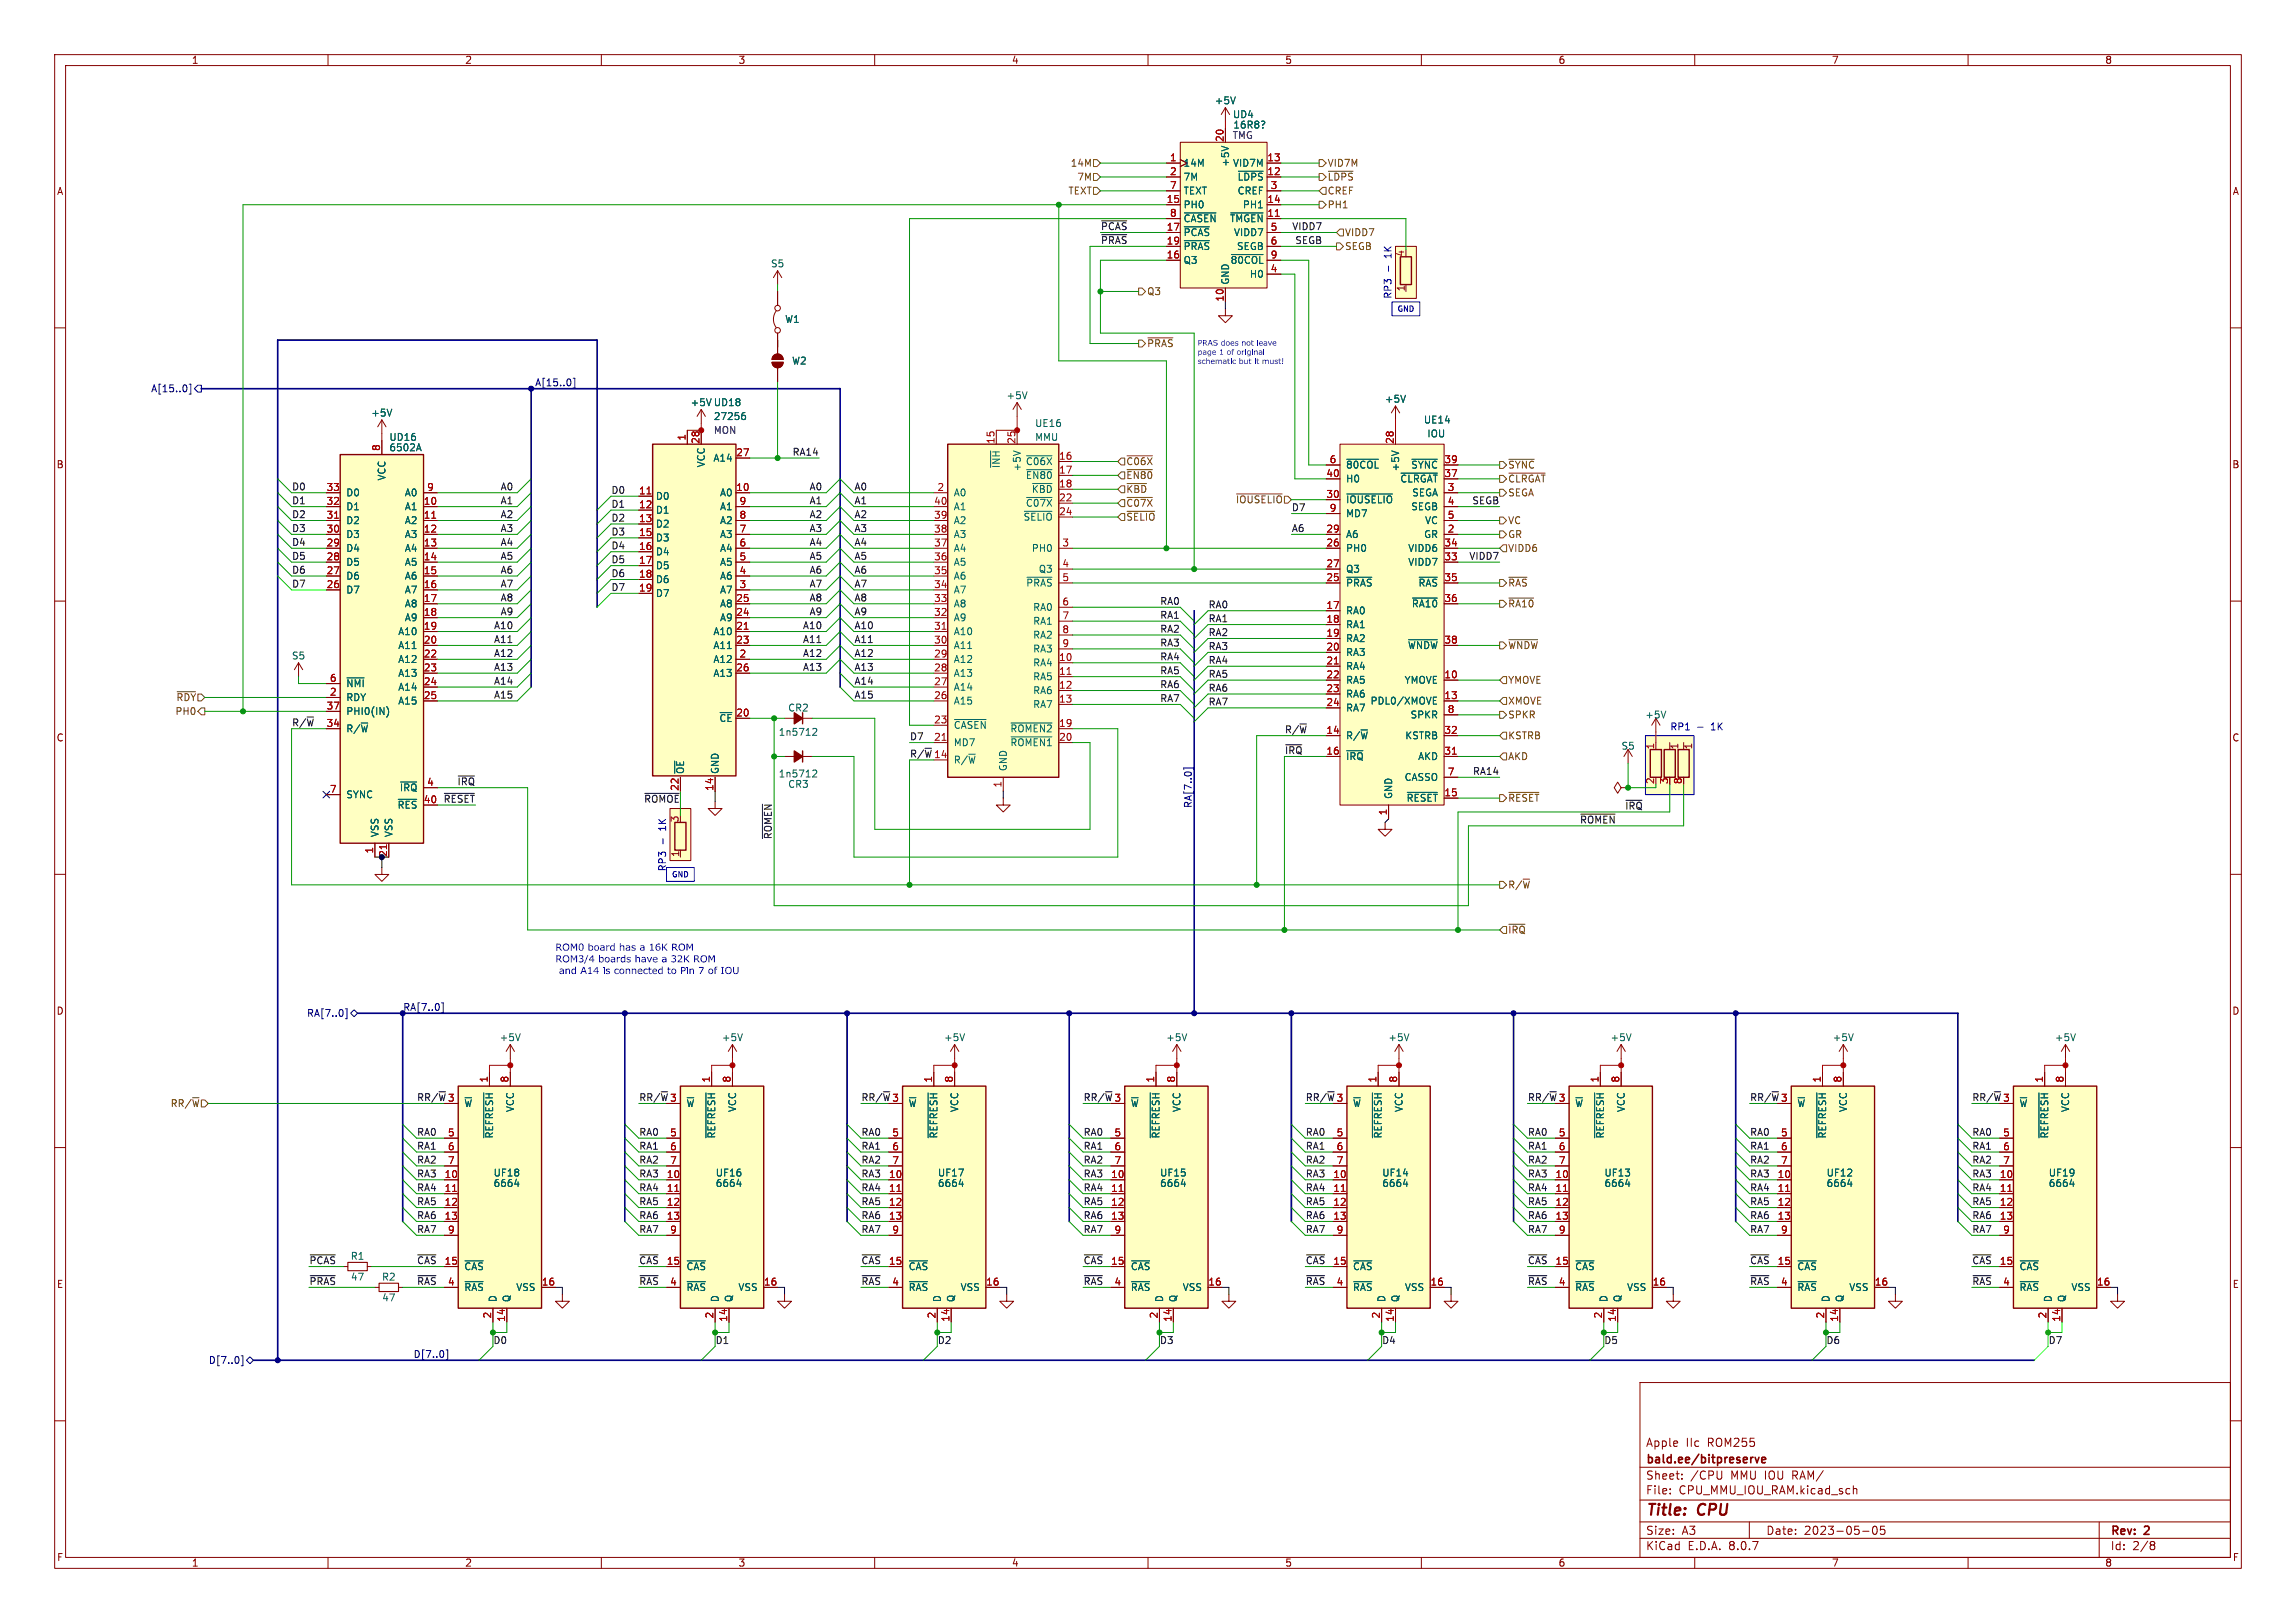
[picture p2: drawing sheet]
<svg xmlns="http://www.w3.org/2000/svg" width="420mm" height="297mm" viewBox="0 0 420 297" stroke-linecap="round" stroke-linejoin="round" font-family="sans-serif">
<defs><g id="words">
<g font-size="2.8" fill="#840000">
<text x="301" y="277.9">Title:</text>
<text x="310.6" y="277.9">CPU</text>
</g>
<g font-size="2.1" fill="#840000">
<text x="301" y="268.2">bald.ee/bitpreserve</text>
<text x="301" y="265">Apple</text>
<text x="308.4" y="265">IIc</text>
<text x="312.4" y="265">ROM255</text>
<text x="301" y="273.7">File:</text>
<text x="301" y="271">Sheet:</text>
<text x="307.1" y="273.7">CPU_MMU_IOU_RAM.kicad_sch</text>
<text x="309.2" y="271">/CPU</text>
<text x="316.7" y="271">MMU IOU RAM/</text>
<text x="301" y="281.1">Size:</text>
<text x="307.6" y="281.1">A3</text>
<text x="323" y="281.1">Date:</text>
<text x="330" y="281.1">2023-05-05</text>
<text x="386" y="281.3">Rev:</text>
<text x="392.4" y="281.3">2</text>
<text x="301" y="283.9">KiCad</text>
<text x="308.7" y="283.9">E.D.A.</text>
<text x="316.3" y="283.9">8.0.7</text>
<text x="386" y="283.9">Id:</text>
<text x="390.1" y="283.9">2/8</text>
</g>
<g font-size="1.8" fill="#840000">
<text x="35" y="11.9">1</text>
<text x="85" y="11.9">2</text>
<text x="135" y="11.9">3</text>
<text x="185" y="11.9">4</text>
<text x="235" y="11.9">5</text>
<text x="285" y="11.9">6</text>
<text x="335" y="11.9">7</text>
<text x="385" y="11.9">8</text>
<text x="10.3" y="35.9">A</text>
<text x="408.3" y="35.9">A</text>
<text x="257.2" y="53.4" transform="rotate(-90 257.2 53.4)">1</text>
<text x="10.3" y="85.9">B</text>
<text x="408.2" y="85.9">B</text>
<text x="10.3" y="135.9">C</text>
<text x="307.2" y="137.2" transform="rotate(-90 307.2 137.2)">1</text>
<text x="309.7" y="137.2" transform="rotate(-90 309.7 137.2)">1</text>
<text x="408.2" y="135.9">C</text>
<text x="124.4" y="156.9" transform="rotate(-90 124.4 156.9)">1</text>
<text x="10.3" y="185.9">D</text>
<text x="408.2" y="185.9">D</text>
<text x="10.3" y="235.9">E</text>
<text x="408.3" y="235.9">E</text>
<text x="10.3" y="285.9">F</text>
<text x="35" y="286.9">1</text>
<text x="85" y="286.9">2</text>
<text x="135" y="286.9">3</text>
<text x="185" y="286.9">4</text>
<text x="235" y="286.9">5</text>
<text x="285" y="286.9">6</text>
<text x="335" y="286.9">7</text>
<text x="385" y="286.9">8</text>
<text x="408.3" y="285.9">F</text>
</g>
<g font-size="1.8" fill="#006464">
<text x="222.1" y="19.3">+5V</text>
<text x="225.4" y="21.8">UD4</text>
<text x="225.5" y="23.7">16R8?</text>
<text x="216.4" y="30.7">14M</text>
<text x="216.4" y="33.2">7M</text>
<text x="216.4" y="35.8">TEXT</text>
<text x="225" y="30.6" transform="rotate(-90 225 30.6)">+5V</text>
<text x="225.4" y="30.7">VID7M</text>
<text x="226.3" y="33.2">~{LDPS}</text>
<text x="226.3" y="35.8">CREF</text>
<text x="216.4" y="38.3">PH0</text>
<text x="216.4" y="40.9">~{CASEN}~{TMGEN}</text>
<text x="227.3" y="38.3">PH1</text>
<text x="216.4" y="43.4">~{PCAS}</text>
<text x="216.4" y="45.9">~{PRAS}</text>
<text x="225.6" y="43.4">VIDD7</text>
<text x="226.2" y="45.9">SEGB</text>
<text x="140.9" y="49.1">S5</text>
<text x="216.4" y="48.5">Q3</text>
<text x="225" y="48.5">~{80COL}</text>
<text x="225" y="52.2" transform="rotate(-90 225 52.2)">GND</text>
<text x="228.5" y="51">H0</text>
<text x="143.5" y="59.3">W1</text>
<text x="144.8" y="66.9">W2</text>
<text x="67.8" y="76.4">+5V</text>
<text x="126.2" y="74.5">+5V UD18</text>
<text x="130.5" y="77.1">27256</text>
<text x="184" y="73.3">+5V</text>
<text x="253.2" y="73.9">+5V</text>
<text x="260.4" y="77.7">UE14</text>
<text x="71.1" y="80.9">UD16</text>
<text x="71.1" y="82.8">6502A</text>
<text x="189.2" y="78.3">UE16</text>
<text x="189.2" y="80.9">MMU</text>
<text x="261" y="80.2">IOU</text>
<text x="70.7" y="88" transform="rotate(-90 70.7 88)">VCC</text>
<text x="129.1" y="85.6" transform="rotate(-90 129.1 85.6)">VCC</text>
<text x="130.4" y="84.7">A14</text>
<text x="183.1" y="85.8" transform="rotate(-90 183.1 85.8)">~{INH}</text>
<text x="186.9" y="86.4" transform="rotate(-90 186.9 86.4)">+5V</text>
<text x="187.6" y="85.3">~{C06X}</text>
<text x="187.6" y="87.9">~{EN80}</text>
<text x="246.1" y="88.5">H0</text>
<text x="246.1" y="86">~{80COL}</text>
<text x="256" y="88.5">~{CLRGAT}</text>
<text x="256.1" y="86.4" transform="rotate(-90 256.1 86.4)">+5V</text>
<text x="258" y="86">~{SYNC}</text>
<text x="63.2" y="93.6">D1</text>
<text x="63.2" y="91">D0</text>
<text x="74" y="93.6">A1</text>
<text x="74" y="91">A0</text>
<text x="119.9" y="91.7">D0</text>
<text x="119.9" y="94.2">D1</text>
<text x="131.6" y="91">A0</text>
<text x="131.6" y="93.6">A1</text>
<text x="174.4" y="91">A0</text>
<text x="174.4" y="93.6">A1</text>
<text x="187.1" y="95.5">~{SELIO}</text>
<text x="187.6" y="92.9">~{C07X}</text>
<text x="188.6" y="90.4">~{KBD}</text>
<text x="246.1" y="92.3">~{IOUSELIO}</text>
<text x="246.1" y="94.8">MD7</text>
<text x="258" y="93.6">SEGB</text>
<text x="258.2" y="91">SEGA</text>
<text x="63.2" y="101.2">D4</text>
<text x="63.2" y="98.7">D3</text>
<text x="63.2" y="96.1">D2</text>
<text x="74" y="96.1">A2</text>
<text x="74" y="98.7">A3</text>
<text x="74" y="101.2">A4</text>
<text x="119.9" y="96.7">D2</text>
<text x="119.9" y="99.3">D3</text>
<text x="119.9" y="101.8">D4</text>
<text x="131.6" y="101.2">A4</text>
<text x="131.6" y="98.7">A3</text>
<text x="131.6" y="96.1">A2</text>
<text x="174.4" y="101.2">A4</text>
<text x="174.4" y="98.7">A3</text>
<text x="174.4" y="96.1">A2</text>
<text x="188.6" y="101.2">PH0</text>
<text x="246.1" y="101.2">PH0</text>
<text x="246.1" y="98.7">A6</text>
<text x="257.5" y="101.2">VIDD6</text>
<text x="260.4" y="98.7">GR</text>
<text x="260.6" y="96.1">VC</text>
<text x="63.2" y="106.3">D6</text>
<text x="63.2" y="103.7">D5</text>
<text x="74" y="103.7">A5</text>
<text x="74" y="106.3">A6</text>
<text x="119.9" y="104.4">D5</text>
<text x="119.9" y="106.9">D6</text>
<text x="131.6" y="106.3">A6</text>
<text x="131.6" y="103.7">A5</text>
<text x="174.4" y="106.3">A6</text>
<text x="174.4" y="103.7">A5</text>
<text x="187.6" y="107.5">~{PRAS}</text>
<text x="189.9" y="105">Q3</text>
<text x="246.1" y="107.5">~{PRAS}</text>
<text x="246.1" y="105">Q3</text>
<text x="257.5" y="103.7">VIDD7</text>
<text x="259.4" y="107.5">~{RAS}</text>
<text x="63.2" y="108.8">D7</text>
<text x="74" y="108.8">A7</text>
<text x="74" y="111.4">A8</text>
<text x="74" y="113.9">A9</text>
<text x="119.9" y="109.4">D7</text>
<text x="131.6" y="113.9">A9</text>
<text x="131.6" y="111.4">A8</text>
<text x="131.6" y="108.8">A7</text>
<text x="174.4" y="113.9">A9</text>
<text x="174.4" y="111.4">A8</text>
<text x="174.4" y="108.8">A7</text>
<text x="188.9" y="112">RA0</text>
<text x="246.1" y="112.6">RA0</text>
<text x="258.2" y="111.4">~{RA10}</text>
<text x="72.7" y="116.4">A10</text>
<text x="72.7" y="119">A11</text>
<text x="130.4" y="116.4">A10</text>
<text x="130.4" y="119">A11</text>
<text x="174.4" y="119">A11</text>
<text x="174.4" y="116.4">A10</text>
<text x="188.9" y="114.5">RA1</text>
<text x="188.9" y="117.1">RA2</text>
<text x="188.9" y="119.6">RA3</text>
<text x="246.1" y="115.2">RA1</text>
<text x="246.1" y="117.7">RA2</text>
<text x="257.4" y="119">~{WNDW}</text>
<text x="53.3" y="120.9">S5</text>
<text x="63.2" y="126">~{NMI}</text>
<text x="72.7" y="121.5">A12</text>
<text x="72.7" y="124.1">A13</text>
<text x="130.4" y="121.5">A12</text>
<text x="130.4" y="124.1">A13</text>
<text x="174.4" y="124.1">A13</text>
<text x="174.4" y="121.5">A12</text>
<text x="188.9" y="122.1">RA4</text>
<text x="188.9" y="124.7">RA5</text>
<text x="246.1" y="120.2">RA3</text>
<text x="246.1" y="122.8">RA4</text>
<text x="246.1" y="125.3">RA5</text>
<text x="256.8" y="125.3">YMOVE</text>
<text x="63.2" y="128.5">RDY</text>
<text x="63.2" y="131">PHI0(IN)</text>
<text x="72.7" y="126.6">A14</text>
<text x="72.7" y="129.1">A15</text>
<text x="144.1" y="130.4">CR2</text>
<text x="174.4" y="129.1">A15</text>
<text x="174.4" y="126.6">A14</text>
<text x="188.9" y="127.2">RA6</text>
<text x="188.9" y="129.8">RA7</text>
<text x="246.1" y="127.9">RA6</text>
<text x="246.1" y="130.4">RA7</text>
<text x="250.6" y="129.1">PDL0/XMOVE</text>
<text x="257.9" y="131.7">SPKR</text>
<text x="300.9" y="131.7">+5V</text>
<text x="63.2" y="134.2">R/~{W}</text>
<text x="131.5" y="132.3">~{CE}</text>
<text x="142.3" y="134.8">1n5712</text>
<text x="174.4" y="136.8">MD7</text>
<text x="174.4" y="133.6">~{CASEN}</text>
<text x="184.7" y="134.2">~{ROMEN2}</text>
<text x="184.7" y="136.8">~{ROMEN1}</text>
<text x="246.1" y="135.5">R/~{W}</text>
<text x="257" y="135.5">KSTRB</text>
<text x="296.5" y="137.4">S5</text>
<text x="125.3" y="141.7" transform="rotate(-90 125.3 141.7)">~{OE}</text>
<text x="131.7" y="141.7" transform="rotate(-90 131.7 141.7)">GND</text>
<text x="142.3" y="142.5">1n5712</text>
<text x="174.4" y="139.9">R/~{W}</text>
<text x="184.4" y="141.2" transform="rotate(-90 184.4 141.2)">GND</text>
<text x="246.1" y="139.3">~{IRQ}</text>
<text x="256.8" y="143.1">CASSO</text>
<text x="259.3" y="139.3">AKD</text>
<text x="63.2" y="146.3">SYNC</text>
<text x="72.6" y="148.2">~{RES}</text>
<text x="73" y="145">~{IRQ}</text>
<text x="144.1" y="144.4">CR3</text>
<text x="254.9" y="146.3" transform="rotate(-90 254.9 146.3)">GND</text>
<text x="257.2" y="146.9">~{RESET}</text>
<text x="69.4" y="153.3" transform="rotate(-90 69.4 153.3)">VSS</text>
<text x="72" y="153.3" transform="rotate(-90 72 153.3)">VSS</text>
<text x="91.3" y="190.7">+5V</text>
<text x="131.9" y="190.7">+5V</text>
<text x="172.6" y="190.7">+5V</text>
<text x="213.2" y="190.7">+5V</text>
<text x="253.9" y="190.7">+5V</text>
<text x="294.5" y="190.7">+5V</text>
<text x="335.1" y="190.7">+5V</text>
<text x="375.8" y="190.7">+5V</text>
<text x="84.8" y="202.8">~{W}</text>
<text x="94.2" y="203.6" transform="rotate(-90 94.2 203.6)">VCC</text>
<text x="125.5" y="202.8">~{W}</text>
<text x="134.8" y="203.6" transform="rotate(-90 134.8 203.6)">VCC</text>
<text x="166.1" y="202.8">~{W}</text>
<text x="175.5" y="203.6" transform="rotate(-90 175.5 203.6)">VCC</text>
<text x="206.8" y="202.8">~{W}</text>
<text x="216.1" y="203.6" transform="rotate(-90 216.1 203.6)">VCC</text>
<text x="247.4" y="202.8">~{W}</text>
<text x="256.8" y="203.6" transform="rotate(-90 256.8 203.6)">VCC</text>
<text x="288" y="202.8">~{W}</text>
<text x="297.4" y="203.6" transform="rotate(-90 297.4 203.6)">VCC</text>
<text x="328.7" y="202.8">~{W}</text>
<text x="338" y="203.6" transform="rotate(-90 338 203.6)">VCC</text>
<text x="369.3" y="202.8">~{W}</text>
<text x="378.7" y="203.6" transform="rotate(-90 378.7 203.6)">VCC</text>
<text x="90.4" y="208.4" transform="rotate(-90 90.4 208.4)">~{REFRESH}</text>
<text x="131" y="208.4" transform="rotate(-90 131 208.4)">~{REFRESH}</text>
<text x="171.7" y="208.4" transform="rotate(-90 171.7 208.4)">~{REFRESH}</text>
<text x="212.3" y="208.4" transform="rotate(-90 212.3 208.4)">~{REFRESH}</text>
<text x="253" y="208.4" transform="rotate(-90 253 208.4)">~{REFRESH}</text>
<text x="293.6" y="208.4" transform="rotate(-90 293.6 208.4)">~{REFRESH}</text>
<text x="334.2" y="208.4" transform="rotate(-90 334.2 208.4)">~{REFRESH}</text>
<text x="374.9" y="208.4" transform="rotate(-90 374.9 208.4)">~{REFRESH}</text>
<text x="90.2" y="215.5">UF18</text>
<text x="130.8" y="215.5">UF16</text>
<text x="171.5" y="215.5">UF17</text>
<text x="212.1" y="215.5">UF15</text>
<text x="252.7" y="215.5">UF14</text>
<text x="293.4" y="215.5">UF13</text>
<text x="334" y="215.5">UF12</text>
<text x="374.7" y="215.5">UF19</text>
<text x="90.2" y="217.4">6664</text>
<text x="130.8" y="217.4">6664</text>
<text x="171.5" y="217.4">6664</text>
<text x="212.1" y="217.4">6664</text>
<text x="252.7" y="217.4">6664</text>
<text x="293.4" y="217.4">6664</text>
<text x="334" y="217.4">6664</text>
<text x="374.7" y="217.4">6664</text>
<text x="64.1" y="230.7">R1</text>
<text x="84.8" y="232.6">~{CAS}</text>
<text x="125.5" y="232.6">~{CAS}</text>
<text x="166.1" y="232.6">~{CAS}</text>
<text x="206.8" y="232.6">~{CAS}</text>
<text x="247.4" y="232.6">~{CAS}</text>
<text x="288" y="232.6">~{CAS}</text>
<text x="328.7" y="232.6">~{CAS}</text>
<text x="369.3" y="232.6">~{CAS}</text>
<text x="64.1" y="234.5">47</text>
<text x="69.8" y="234.5">R2</text>
<text x="69.8" y="238.4">47</text>
<text x="84.8" y="236.4">~{RAS}</text>
<text x="91" y="238.4" transform="rotate(-90 91 238.4)">D</text>
<text x="93.6" y="238.4" transform="rotate(-90 93.6 238.4)">Q</text>
<text x="94.3" y="236.4">VSS</text>
<text x="125.5" y="236.4">~{RAS}</text>
<text x="131.7" y="238.4" transform="rotate(-90 131.7 238.4)">D</text>
<text x="134.2" y="238.4" transform="rotate(-90 134.2 238.4)">Q</text>
<text x="135" y="236.4">VSS</text>
<text x="166.1" y="236.4">~{RAS}</text>
<text x="172.3" y="238.4" transform="rotate(-90 172.3 238.4)">D</text>
<text x="174.9" y="238.4" transform="rotate(-90 174.9 238.4)">Q</text>
<text x="175.6" y="236.4">VSS</text>
<text x="206.8" y="236.4">~{RAS}</text>
<text x="213" y="238.4" transform="rotate(-90 213 238.4)">D</text>
<text x="215.5" y="238.4" transform="rotate(-90 215.5 238.4)">Q</text>
<text x="216.3" y="236.4">VSS</text>
<text x="247.4" y="236.4">~{RAS}</text>
<text x="253.6" y="238.4" transform="rotate(-90 253.6 238.4)">D</text>
<text x="256.1" y="238.4" transform="rotate(-90 256.1 238.4)">Q</text>
<text x="256.9" y="236.4">VSS</text>
<text x="288" y="236.4">~{RAS}</text>
<text x="294.2" y="238.4" transform="rotate(-90 294.2 238.4)">D</text>
<text x="296.8" y="238.4" transform="rotate(-90 296.8 238.4)">Q</text>
<text x="297.5" y="236.4">VSS</text>
<text x="328.7" y="236.4">~{RAS}</text>
<text x="334.9" y="238.4" transform="rotate(-90 334.9 238.4)">D</text>
<text x="337.4" y="238.4" transform="rotate(-90 337.4 238.4)">Q</text>
<text x="338.2" y="236.4">VSS</text>
<text x="369.3" y="236.4">~{RAS}</text>
<text x="375.5" y="238.4" transform="rotate(-90 375.5 238.4)">D</text>
<text x="378.1" y="238.4" transform="rotate(-90 378.1 238.4)">Q</text>
<text x="378.8" y="236.4">VSS</text>
</g>
<g font-size="1.8" fill="#a90000">
<text x="213.9" y="29.6">1</text>
<text x="223.9" y="26.1" transform="rotate(-90 223.9 26.1)">20</text>
<text x="231.7" y="29.6">13</text>
<text x="213.9" y="32.1">2</text>
<text x="213.9" y="34.7">7</text>
<text x="231.7" y="32.1">12</text>
<text x="232.3" y="34.7">3</text>
<text x="213.3" y="37.2">15</text>
<text x="213.9" y="39.8">8</text>
<text x="231.7" y="39.8">11</text>
<text x="231.7" y="37.2">14</text>
<text x="213.3" y="47.4">16</text>
<text x="213.3" y="42.3">17</text>
<text x="213.3" y="44.8">19</text>
<text x="232.3" y="42.3">5</text>
<text x="232.3" y="47.4">9</text>
<text x="232.3" y="44.8">6</text>
<text x="256.9" y="47.1" transform="rotate(-90 256.9 47.1)">4</text>
<text x="232.3" y="49.9">4</text>
<text x="223.9" y="55.3" transform="rotate(-90 223.9 55.3)">10</text>
<text x="69.6" y="82.6" transform="rotate(-90 69.6 82.6)">8</text>
<text x="125.5" y="80.7" transform="rotate(-90 125.5 80.7)">1</text>
<text x="128" y="81.3" transform="rotate(-90 128 81.3)">28</text>
<text x="134.6" y="83.6">27</text>
<text x="182" y="81.3" transform="rotate(-90 182 81.3)">15</text>
<text x="185.8" y="81.3" transform="rotate(-90 185.8 81.3)">25</text>
<text x="255" y="81.3" transform="rotate(-90 255 81.3)">28</text>
<text x="59.6" y="89.9">33</text>
<text x="78" y="89.9">9</text>
<text x="134.6" y="89.9">10</text>
<text x="171.4" y="89.9">2</text>
<text x="193.6" y="84.2">16</text>
<text x="193.6" y="86.7">17</text>
<text x="193.6" y="89.3">18</text>
<text x="242.5" y="87.4">40</text>
<text x="243.1" y="84.8">6</text>
<text x="264.1" y="87.4">37</text>
<text x="264.1" y="84.8">39</text>
<text x="264.7" y="89.9">3</text>
<text x="59.6" y="95">31</text>
<text x="59.6" y="92.5">32</text>
<text x="77.4" y="92.5">10</text>
<text x="77.4" y="95">11</text>
<text x="116.8" y="90.6">11</text>
<text x="116.8" y="93.1">12</text>
<text x="116.8" y="95.6">13</text>
<text x="135.2" y="95">8</text>
<text x="135.2" y="92.5">9</text>
<text x="170.8" y="95">39</text>
<text x="170.8" y="92.5">40</text>
<text x="193.6" y="91.8">22</text>
<text x="193.6" y="94.4">24</text>
<text x="242.5" y="91.2">30</text>
<text x="243.1" y="93.7">9</text>
<text x="264.7" y="92.5">4</text>
<text x="264.7" y="95">5</text>
<text x="59.6" y="100.1">29</text>
<text x="59.6" y="97.5">30</text>
<text x="77.4" y="97.5">12</text>
<text x="77.4" y="100.1">13</text>
<text x="116.8" y="98.2">15</text>
<text x="116.8" y="100.7">16</text>
<text x="135.2" y="100.1">6</text>
<text x="135.2" y="97.5">7</text>
<text x="170.8" y="100.1">37</text>
<text x="170.8" y="97.5">38</text>
<text x="194.2" y="100.1">3</text>
<text x="242.5" y="100.1">26</text>
<text x="242.5" y="97.5">29</text>
<text x="264.1" y="100.1">34</text>
<text x="264.7" y="97.5">2</text>
<text x="59.6" y="107.7">26</text>
<text x="59.6" y="105.2">27</text>
<text x="59.6" y="102.6">28</text>
<text x="77.4" y="102.6">14</text>
<text x="77.4" y="105.2">15</text>
<text x="77.4" y="107.7">16</text>
<text x="116.8" y="103.3">17</text>
<text x="116.8" y="105.8">18</text>
<text x="135.2" y="107.7">3</text>
<text x="135.2" y="105.2">4</text>
<text x="135.2" y="102.6">5</text>
<text x="170.8" y="107.7">34</text>
<text x="170.8" y="105.2">35</text>
<text x="170.8" y="102.6">36</text>
<text x="194.2" y="103.9">4</text>
<text x="194.2" y="106.4">5</text>
<text x="242.5" y="106.4">25</text>
<text x="242.5" y="103.9">27</text>
<text x="264.1" y="102.6">33</text>
<text x="264.1" y="106.4">35</text>
<text x="77.4" y="110.2">17</text>
<text x="77.4" y="112.8">18</text>
<text x="116.8" y="108.3">19</text>
<text x="134.6" y="112.8">24</text>
<text x="134.6" y="110.2">25</text>
<text x="170.8" y="112.8">32</text>
<text x="170.8" y="110.2">33</text>
<text x="194.2" y="110.9">6</text>
<text x="194.2" y="113.4">7</text>
<text x="242.5" y="111.5">17</text>
<text x="264.1" y="110.2">36</text>
<text x="77.4" y="115.3">19</text>
<text x="77.4" y="117.9">20</text>
<text x="134.6" y="115.3">21</text>
<text x="134.6" y="117.9">23</text>
<text x="170.8" y="117.9">30</text>
<text x="170.8" y="115.3">31</text>
<text x="194.2" y="116">8</text>
<text x="194.2" y="118.5">9</text>
<text x="242.5" y="114">18</text>
<text x="242.5" y="116.6">19</text>
<text x="242.5" y="119.1">20</text>
<text x="264.1" y="117.9">38</text>
<text x="60.3" y="124.8">6</text>
<text x="77.4" y="120.4">22</text>
<text x="77.4" y="122.9">23</text>
<text x="77.4" y="125.5">24</text>
<text x="134.6" y="122.9">26</text>
<text x="135.2" y="120.4">2</text>
<text x="170.8" y="125.5">27</text>
<text x="170.8" y="122.9">28</text>
<text x="170.8" y="120.4">29</text>
<text x="193.6" y="121">10</text>
<text x="193.6" y="123.6">11</text>
<text x="242.5" y="121.7">21</text>
<text x="242.5" y="124.2">22</text>
<text x="264.1" y="124.2">10</text>
<text x="59.6" y="129.9">37</text>
<text x="60.3" y="127.4">2</text>
<text x="77.4" y="128">25</text>
<text x="134.6" y="131.2">20</text>
<text x="170.8" y="128">26</text>
<text x="193.6" y="126.1">12</text>
<text x="193.6" y="128.7">13</text>
<text x="242.5" y="126.7">23</text>
<text x="242.5" y="129.3">24</text>
<text x="264.1" y="128">13</text>
<text x="264.7" y="130.6">8</text>
<text x="59.6" y="133.1">34</text>
<text x="170.8" y="135.6">21</text>
<text x="170.8" y="132.5">23</text>
<text x="193.6" y="133.1">19</text>
<text x="193.6" y="135.6">20</text>
<text x="242.5" y="134.4">14</text>
<text x="264.1" y="134.4">32</text>
<text x="302.6" y="137.2" transform="rotate(-90 302.6 137.2)">1</text>
<text x="78" y="143.9">4</text>
<text x="170.8" y="138.8">14</text>
<text x="242.5" y="138.2">16</text>
<text x="264.1" y="138.2">31</text>
<text x="264.7" y="142">7</text>
<text x="305.2" y="143.6" transform="rotate(-90 305.2 143.6)">3</text>
<text x="307.7" y="143.6" transform="rotate(-90 307.7 143.6)">8</text>
<text x="60.3" y="145.2">7</text>
<text x="77.4" y="147.1">40</text>
<text x="124.2" y="144.8" transform="rotate(-90 124.2 144.8)">22</text>
<text x="130.6" y="144.8" transform="rotate(-90 130.6 144.8)">14</text>
<text x="183.3" y="144.2" transform="rotate(-90 183.3 144.2)">1</text>
<text x="253.7" y="149.3" transform="rotate(-90 253.7 149.3)">1</text>
<text x="264.1" y="145.8">15</text>
<text x="124.2" y="150.6" transform="rotate(-90 124.2 150.6)">3</text>
<text x="68.3" y="156.3" transform="rotate(-90 68.3 156.3)">1</text>
<text x="81.8" y="201.7">3</text>
<text x="89.3" y="198.2" transform="rotate(-90 89.3 198.2)">1</text>
<text x="93.1" y="198.2" transform="rotate(-90 93.1 198.2)">8</text>
<text x="122.5" y="201.7">3</text>
<text x="129.9" y="198.2" transform="rotate(-90 129.9 198.2)">1</text>
<text x="133.7" y="198.2" transform="rotate(-90 133.7 198.2)">8</text>
<text x="163.1" y="201.7">3</text>
<text x="170.6" y="198.2" transform="rotate(-90 170.6 198.2)">1</text>
<text x="174.4" y="198.2" transform="rotate(-90 174.4 198.2)">8</text>
<text x="203.8" y="201.7">3</text>
<text x="211.2" y="198.2" transform="rotate(-90 211.2 198.2)">1</text>
<text x="215" y="198.2" transform="rotate(-90 215 198.2)">8</text>
<text x="244.4" y="201.7">3</text>
<text x="251.8" y="198.2" transform="rotate(-90 251.8 198.2)">1</text>
<text x="255.7" y="198.2" transform="rotate(-90 255.7 198.2)">8</text>
<text x="285" y="201.7">3</text>
<text x="292.5" y="198.2" transform="rotate(-90 292.5 198.2)">1</text>
<text x="296.3" y="198.2" transform="rotate(-90 296.3 198.2)">8</text>
<text x="325.7" y="201.7">3</text>
<text x="333.1" y="198.2" transform="rotate(-90 333.1 198.2)">1</text>
<text x="336.9" y="198.2" transform="rotate(-90 336.9 198.2)">8</text>
<text x="366.3" y="201.7">3</text>
<text x="373.8" y="198.2" transform="rotate(-90 373.8 198.2)">1</text>
<text x="377.6" y="198.2" transform="rotate(-90 377.6 198.2)">8</text>
<text x="81.8" y="208">5</text>
<text x="122.5" y="208">5</text>
<text x="163.1" y="208">5</text>
<text x="203.8" y="208">5</text>
<text x="244.4" y="208">5</text>
<text x="285" y="208">5</text>
<text x="325.7" y="208">5</text>
<text x="366.3" y="208">5</text>
<text x="81.2" y="215.6">10</text>
<text x="81.8" y="210.6">6</text>
<text x="81.8" y="213.1">7</text>
<text x="121.9" y="215.6">10</text>
<text x="122.5" y="210.6">6</text>
<text x="122.5" y="213.1">7</text>
<text x="162.5" y="215.6">10</text>
<text x="163.1" y="210.6">6</text>
<text x="163.1" y="213.1">7</text>
<text x="203.2" y="215.6">10</text>
<text x="203.8" y="210.6">6</text>
<text x="203.8" y="213.1">7</text>
<text x="243.8" y="215.6">10</text>
<text x="244.4" y="210.6">6</text>
<text x="244.4" y="213.1">7</text>
<text x="284.4" y="215.6">10</text>
<text x="285" y="210.6">6</text>
<text x="285" y="213.1">7</text>
<text x="325.1" y="215.6">10</text>
<text x="325.7" y="210.6">6</text>
<text x="325.7" y="213.1">7</text>
<text x="365.7" y="215.6">10</text>
<text x="366.3" y="210.6">6</text>
<text x="366.3" y="213.1">7</text>
<text x="81.2" y="218.2">11</text>
<text x="81.2" y="220.7">12</text>
<text x="121.9" y="218.2">11</text>
<text x="121.9" y="220.7">12</text>
<text x="162.5" y="218.2">11</text>
<text x="162.5" y="220.7">12</text>
<text x="203.2" y="218.2">11</text>
<text x="203.2" y="220.7">12</text>
<text x="243.8" y="218.2">11</text>
<text x="243.8" y="220.7">12</text>
<text x="284.4" y="218.2">11</text>
<text x="284.4" y="220.7">12</text>
<text x="325.1" y="218.2">11</text>
<text x="325.1" y="220.7">12</text>
<text x="365.7" y="218.2">11</text>
<text x="365.7" y="220.7">12</text>
<text x="81.2" y="223.3">13</text>
<text x="81.8" y="225.8">9</text>
<text x="121.9" y="223.3">13</text>
<text x="122.5" y="225.8">9</text>
<text x="162.5" y="223.3">13</text>
<text x="163.1" y="225.8">9</text>
<text x="203.2" y="223.3">13</text>
<text x="203.8" y="225.8">9</text>
<text x="243.8" y="223.3">13</text>
<text x="244.4" y="225.8">9</text>
<text x="284.4" y="223.3">13</text>
<text x="285" y="225.8">9</text>
<text x="325.1" y="223.3">13</text>
<text x="325.7" y="225.8">9</text>
<text x="365.7" y="223.3">13</text>
<text x="366.3" y="225.8">9</text>
<text x="81.2" y="231.5">15</text>
<text x="121.9" y="231.5">15</text>
<text x="162.5" y="231.5">15</text>
<text x="203.2" y="231.5">15</text>
<text x="243.8" y="231.5">15</text>
<text x="284.4" y="231.5">15</text>
<text x="325.1" y="231.5">15</text>
<text x="365.7" y="231.5">15</text>
<text x="81.8" y="235.3">4</text>
<text x="99" y="235.3">16</text>
<text x="122.5" y="235.3">4</text>
<text x="139.7" y="235.3">16</text>
<text x="163.1" y="235.3">4</text>
<text x="180.3" y="235.3">16</text>
<text x="203.8" y="235.3">4</text>
<text x="220.9" y="235.3">16</text>
<text x="244.4" y="235.3">4</text>
<text x="261.6" y="235.3">16</text>
<text x="285" y="235.3">4</text>
<text x="302.2" y="235.3">16</text>
<text x="325.7" y="235.3">4</text>
<text x="342.9" y="235.3">16</text>
<text x="366.3" y="235.3">4</text>
<text x="383.5" y="235.3">16</text>
<text x="89.9" y="241.4" transform="rotate(-90 89.9 241.4)">2</text>
<text x="92.5" y="242" transform="rotate(-90 92.5 242)">14</text>
<text x="130.6" y="241.4" transform="rotate(-90 130.6 241.4)">2</text>
<text x="133.1" y="242" transform="rotate(-90 133.1 242)">14</text>
<text x="171.2" y="241.4" transform="rotate(-90 171.2 241.4)">2</text>
<text x="173.7" y="242" transform="rotate(-90 173.7 242)">14</text>
<text x="211.8" y="241.4" transform="rotate(-90 211.8 241.4)">2</text>
<text x="214.4" y="242" transform="rotate(-90 214.4 242)">14</text>
<text x="252.5" y="241.4" transform="rotate(-90 252.5 241.4)">2</text>
<text x="255" y="242" transform="rotate(-90 255 242)">14</text>
<text x="293.1" y="241.4" transform="rotate(-90 293.1 241.4)">2</text>
<text x="295.7" y="242" transform="rotate(-90 295.7 242)">14</text>
<text x="333.8" y="241.4" transform="rotate(-90 333.8 241.4)">2</text>
<text x="336.3" y="242" transform="rotate(-90 336.3 242)">14</text>
<text x="374.4" y="241.4" transform="rotate(-90 374.4 241.4)">2</text>
<text x="376.9" y="242" transform="rotate(-90 376.9 242)">14</text>
</g>
<g font-size="1.8" fill="#840084">
<text x="225.4" y="25.6">TMG</text>
<text x="130.5" y="79.6">MON</text>
</g>
<g font-size="1.8" fill="#725600">
<text x="195.3" y="35.8">TEXT</text>
<text x="195.8" y="30.7">14M</text>
<text x="197" y="33.2">7M</text>
<text x="242.8" y="30.7">VID7M</text>
<text x="242.8" y="35.8">CREF</text>
<text x="242.8" y="33.2">~{LDPS}</text>
<text x="242.8" y="38.3">PH1</text>
<text x="245.9" y="45.9">SEGB</text>
<text x="245.9" y="43.4">VIDD7</text>
<text x="209.7" y="54.2">Q3</text>
<text x="209.7" y="63.7">~{PRAS}</text>
<text x="205.9" y="87.9">~{EN80}</text>
<text x="205.9" y="85.3">~{C06X}</text>
<text x="275.8" y="86">~{SYNC}</text>
<text x="275.8" y="88.5">~{CLRGAT}</text>
<text x="205.9" y="90.4">~{KBD}</text>
<text x="205.9" y="92.9">~{C07X}</text>
<text x="205.9" y="95.5">~{SELIO}</text>
<text x="226" y="92.3">~{IOUSELIO}</text>
<text x="275.8" y="91">SEGA</text>
<text x="275.8" y="96.1">VC</text>
<text x="275.8" y="101.2">VIDD6</text>
<text x="275.8" y="98.7">GR</text>
<text x="275.8" y="107.5">~{RAS}</text>
<text x="275.8" y="111.4">~{RA10}</text>
<text x="275.8" y="119">~{WNDW}</text>
<text x="275.8" y="125.3">YMOVE</text>
<text x="32" y="131">PH0</text>
<text x="32.2" y="128.5">~{RDY}</text>
<text x="275.8" y="131.7">SPKR</text>
<text x="275.8" y="129.1">XMOVE</text>
<text x="275.8" y="135.5">KSTRB</text>
<text x="275.8" y="139.3">AKD</text>
<text x="275.8" y="146.9">~{RESET}</text>
<text x="275.8" y="162.8">R/~{W}</text>
<text x="275.8" y="171">~{IRQ}</text>
<text x="31.1" y="202.8">RR/~{W}</text>
</g>
<g font-size="1.8" fill="#0f0f0f">
<text x="201.3" y="42.2">~{PCAS}</text>
<text x="201.3" y="44.7">~{PRAS}</text>
<text x="236.3" y="42.2">VIDD7</text>
<text x="236.8" y="44.7">SEGB</text>
<text x="144.9" y="83.5">RA14</text>
<text x="53.3" y="89.8">D0</text>
<text x="91.5" y="89.8">A0</text>
<text x="148" y="89.8">A0</text>
<text x="156.2" y="89.8">A0</text>
<text x="53.3" y="94.9">D2</text>
<text x="53.3" y="92.4">D1</text>
<text x="91.5" y="92.4">A1</text>
<text x="91.5" y="94.9">A2</text>
<text x="111.8" y="95.5">D2</text>
<text x="111.8" y="90.5">D0</text>
<text x="111.8" y="93">D1</text>
<text x="148" y="92.4">A1</text>
<text x="148" y="94.9">A2</text>
<text x="156.2" y="94.9">A2</text>
<text x="156.2" y="92.4">A1</text>
<text x="236.2" y="93.6">D7</text>
<text x="269.2" y="92.4">SEGB</text>
<text x="53.3" y="100">D4</text>
<text x="53.3" y="97.4">D3</text>
<text x="91.5" y="100">A4</text>
<text x="91.5" y="97.4">A3</text>
<text x="111.8" y="98.1">D3</text>
<text x="111.8" y="100.6">D4</text>
<text x="148" y="100">A4</text>
<text x="148" y="97.4">A3</text>
<text x="156.2" y="100">A4</text>
<text x="156.2" y="97.4">A3</text>
<text x="236.2" y="97.4">A6</text>
<text x="53.3" y="107.6">D7</text>
<text x="53.3" y="105.1">D6</text>
<text x="53.3" y="102.5">D5</text>
<text x="91.5" y="102.5">A5</text>
<text x="91.5" y="105.1">A6</text>
<text x="91.5" y="107.6">A7</text>
<text x="111.8" y="105.7">D6</text>
<text x="111.8" y="103.2">D5</text>
<text x="148" y="105.1">A6</text>
<text x="148" y="107.6">A7</text>
<text x="148" y="102.5">A5</text>
<text x="156.2" y="105.1">A6</text>
<text x="156.2" y="107.6">A7</text>
<text x="156.2" y="102.5">A5</text>
<text x="268.7" y="102.5">VIDD7</text>
<text x="91.5" y="112.7">A9</text>
<text x="91.5" y="110.1">A8</text>
<text x="111.8" y="108.2">D7</text>
<text x="148" y="112.7">A9</text>
<text x="148" y="110.1">A8</text>
<text x="156.2" y="110.1">A8</text>
<text x="156.2" y="112.7">A9</text>
<text x="212.1" y="110.8">RA0</text>
<text x="212.1" y="113.3">RA1</text>
<text x="221" y="111.4">RA0</text>
<text x="221" y="114">RA1</text>
<text x="90.3" y="117.8">A11</text>
<text x="90.3" y="115.2">A10</text>
<text x="146.8" y="115.2">A10</text>
<text x="146.8" y="117.8">A11</text>
<text x="156.2" y="117.8">A11</text>
<text x="156.2" y="115.2">A10</text>
<text x="212.1" y="115.9">RA2</text>
<text x="212.1" y="118.4">RA3</text>
<text x="221" y="116.5">RA2</text>
<text x="221" y="119">RA3</text>
<text x="90.3" y="125.4">A14</text>
<text x="90.3" y="120.3">A12</text>
<text x="90.3" y="122.8">A13</text>
<text x="146.8" y="122.8">A13</text>
<text x="146.8" y="120.3">A12</text>
<text x="156.2" y="120.3">A12</text>
<text x="156.2" y="122.8">A13</text>
<text x="156.2" y="125.4">A14</text>
<text x="212.1" y="123.5">RA5</text>
<text x="212.1" y="120.9">RA4</text>
<text x="221" y="124.1">RA5</text>
<text x="221" y="121.6">RA4</text>
<text x="90.3" y="127.9">A15</text>
<text x="156.2" y="127.9">A15</text>
<text x="212.1" y="126">RA6</text>
<text x="212.1" y="128.6">RA7</text>
<text x="221" y="129.2">RA7</text>
<text x="221" y="126.7">RA6</text>
<text x="53.3" y="133">R/~{W} 34</text>
<text x="166.4" y="135.5">D7</text>
<text x="234.9" y="134.3">R/~{W}</text>
<text x="83.6" y="143.8">~{IRQ}</text>
<text x="166.4" y="138.7">R/~{W}</text>
<text x="234.9" y="138.1">~{IRQ}</text>
<text x="269.3" y="141.9">RA14</text>
<text x="81" y="147">~{RESET}</text>
<text x="117.7" y="147">~{ROMOE}</text>
<text x="297.2" y="148.2">~{IRQ}</text>
<text x="141.3" y="153.7" transform="rotate(-90 141.3 153.7)">~{ROMEN}</text>
<text x="288.9" y="150.8">~{ROMEN}</text>
<text x="76.2" y="201.6">RR/~{W}</text>
<text x="116.8" y="201.6">RR/~{W}</text>
<text x="157.5" y="201.6">RR/~{W}</text>
<text x="198.1" y="201.6">RR/~{W}</text>
<text x="238.8" y="201.6">RR/~{W}</text>
<text x="279.4" y="201.6">RR/~{W}</text>
<text x="320" y="201.6">RR/~{W}</text>
<text x="360.7" y="201.6">RR/~{W}</text>
<text x="76.2" y="207.9">RA0</text>
<text x="116.8" y="207.9">RA0</text>
<text x="157.5" y="207.9">RA0</text>
<text x="198.1" y="207.9">RA0</text>
<text x="238.8" y="207.9">RA0</text>
<text x="279.4" y="207.9">RA0</text>
<text x="320" y="207.9">RA0</text>
<text x="360.7" y="207.9">RA0</text>
<text x="76.2" y="213">RA2</text>
<text x="76.2" y="215.6">RA3</text>
<text x="76.2" y="210.5">RA1</text>
<text x="116.8" y="213">RA2</text>
<text x="116.8" y="215.6">RA3</text>
<text x="116.8" y="210.5">RA1</text>
<text x="157.5" y="210.5">RA1</text>
<text x="157.5" y="215.6">RA3</text>
<text x="157.5" y="213">RA2</text>
<text x="198.1" y="210.5">RA1</text>
<text x="198.1" y="215.6">RA3</text>
<text x="198.1" y="213">RA2</text>
<text x="238.8" y="215.6">RA3</text>
<text x="238.8" y="210.5">RA1</text>
<text x="238.8" y="213">RA2</text>
<text x="279.4" y="213">RA2</text>
<text x="279.4" y="215.6">RA3</text>
<text x="279.4" y="210.5">RA1</text>
<text x="320" y="215.6">RA3</text>
<text x="320" y="213">RA2</text>
<text x="320" y="210.5">RA1</text>
<text x="360.7" y="215.6">RA3</text>
<text x="360.7" y="210.5">RA1</text>
<text x="360.7" y="213">RA2</text>
<text x="76.2" y="220.6">RA5</text>
<text x="76.2" y="218.1">RA4</text>
<text x="116.8" y="220.6">RA5</text>
<text x="116.8" y="218.1">RA4</text>
<text x="157.5" y="220.6">RA5</text>
<text x="157.5" y="218.1">RA4</text>
<text x="198.1" y="218.1">RA4</text>
<text x="198.1" y="220.6">RA5</text>
<text x="238.8" y="220.6">RA5</text>
<text x="238.8" y="218.1">RA4</text>
<text x="279.4" y="220.6">RA5</text>
<text x="279.4" y="218.1">RA4</text>
<text x="320" y="220.6">RA5</text>
<text x="320" y="218.1">RA4</text>
<text x="360.7" y="218.1">RA4</text>
<text x="360.7" y="220.6">RA5</text>
<text x="76.2" y="225.7">RA7</text>
<text x="76.2" y="223.2">RA6</text>
<text x="116.8" y="223.2">RA6</text>
<text x="116.8" y="225.7">RA7</text>
<text x="157.5" y="225.7">RA7</text>
<text x="157.5" y="223.2">RA6</text>
<text x="198.1" y="225.7">RA7</text>
<text x="198.1" y="223.2">RA6</text>
<text x="238.8" y="223.2">RA6</text>
<text x="238.8" y="225.7">RA7</text>
<text x="279.4" y="225.7">RA7</text>
<text x="279.4" y="223.2">RA6</text>
<text x="320" y="223.2">RA6</text>
<text x="320" y="225.7">RA7</text>
<text x="360.7" y="225.7">RA7</text>
<text x="360.7" y="223.2">RA6</text>
<text x="56.5" y="231.4">~{PCAS}</text>
<text x="76.2" y="231.4">~{CAS}</text>
<text x="116.8" y="231.4">~{CAS}</text>
<text x="157.5" y="231.4">~{CAS}</text>
<text x="198.1" y="231.4">~{CAS}</text>
<text x="238.8" y="231.4">~{CAS}</text>
<text x="279.4" y="231.4">~{CAS}</text>
<text x="320" y="231.4">~{CAS}</text>
<text x="360.7" y="231.4">~{CAS}</text>
<text x="56.5" y="235.2">~{PRAS}</text>
<text x="76.2" y="235.2">~{RAS}4</text>
<text x="116.8" y="235.2">~{RAS}4</text>
<text x="157.5" y="235.2">~{RAS}4</text>
<text x="198.1" y="235.2">~{RAS}4</text>
<text x="238.8" y="235.2">~{RAS}4</text>
<text x="279.4" y="235.2">~{RAS}4</text>
<text x="320" y="235.2">~{RAS}4</text>
<text x="360.7" y="235.2">~{RAS}4</text>
<text x="90.2" y="246">D0</text>
<text x="130.8" y="246">D1</text>
<text x="171.4" y="246">D2</text>
<text x="212.1" y="246">D3</text>
<text x="252.7" y="246">D4</text>
<text x="293.4" y="246">D5</text>
<text x="334" y="246">D6</text>
<text x="374.6" y="246">D7</text>
</g>
<g font-size="1.8" fill="#0000c2">
<text x="254.6" y="47.1" transform="rotate(-90 254.6 47.1)">1K</text>
<text x="254.6" y="54.8" transform="rotate(-90 254.6 54.8)">RP3</text>
<text x="305.4" y="133.7">RP1</text>
<text x="313.1" y="133.7">1K</text>
<text x="121.9" y="151.9" transform="rotate(-90 121.9 151.9)">1K</text>
<text x="121.9" y="159.5" transform="rotate(-90 121.9 159.5)">RP3</text>
<text x="101.6" y="174.2">ROM0 board has a 16K ROM</text>
<text x="101.6" y="176.3">ROM3/4</text>
<text x="102.2" y="178.5">and A14 is connected</text>
<text x="109.4" y="176.3">boards</text>
<text x="116.1" y="176.3">have a 32K ROM</text>
<text x="122" y="178.5">to Pin 7 of IOU</text>
</g>
<g font-size="1.8" fill="#000084">
<text x="27.5" y="72">A[15..0]</text>
<text x="97.8" y="70.8">A[15..0]</text>
<text x="218.1" y="148" transform="rotate(-90 218.1 148)">RA[7..0]</text>
<text x="73.7" y="185.1">RA[7..0]</text>
<text x="56.1" y="186.3">RA[7..0]</text>
<text x="38.1" y="249.8">D[7..0]</text>
<text x="75.6" y="248.6">D[7..0]</text>
</g>
<text font-size="1.8" fill="#009600" x="302.6" y="143.6" transform="rotate(-90 302.6 143.6)">2</text>
<text font-size="1.8" x="70.9" y="156.9" transform="rotate(-90 70.9 156.9)">21</text>
<g font-size="1.4" fill="#0000c2">
<text x="255.5" y="57.2">GND</text>
<text x="219.1" y="63.4">PRAS does not leave</text>
<text x="219.1" y="65.1">page 1 of original</text>
<text x="219.1" y="66.8">schematic</text>
<text x="226.6" y="66.8">but it must!</text>
<text x="122.8" y="160.7">GND</text>
</g>
</g></defs>
<g fill="none" stroke="#840000" stroke-width=".18">
<path d="M10 10h400v277h-400zM12 12h396v273h-396zM60 10v2M110 10v2M160 10v2M210 10v2M260 10v2M310 10v2M360 10v2M10 60h2M408 60h2M10 110h2"/>
<path d="M408 110h2M10 160h2M408 160h2M10 210h2M408 210h2M300 253h108v32h-108zM10 260h2M300 278.5h108M300 274.5h108M300 268.5h108M305.5 273.2v.2M305.5 272.5v.1"/>
<path d="M307.7 270.5v.2M307.7 269.8v.1M314.9 269.2v1.2l-.2 .3M320 278.5v3M339 271.9v1.5M339 272.5l.2-.1 .4 .1 .1 .9M342.7 279.4l.2-.1a.8 .8 0 0 1 .5 .7 .8 .8 0 0 1-.5 .8l-.2-.2-.2-.4zM344.7 279.3h-.7l-.1 .7 .3-.1h.5l.1 .2-.1 .5-.2 .2-.6-.2M384 278.5v6.5M408 260h2M60 285v2M110 285v2"/>
<path d="M160 285v2M210 285v2M260 285v2M300 281.5h108M310 285v2M340.7 280.2h1.2M360 285v2M393.6 282.1l.4 .1 .2 .2-.3 .3M393.6 282.7h.3M393.9 282.7l.2 .2 .1 .4-.2 .2-.4 .1"/>
</g>
<path d="M321 266.7l.4 1 .4-1M322.3 267.2l.7-.2-.1-.2-.4-.1-.2 .2v.7h.6" fill="none" stroke="#840000" stroke-width=".3"/>
<g fill="#ffffc2">
<path d="M255.3 45.1h3.8v9.5h-3.8z"/>
<path d="M301 134.6h8.9v10.8h-8.9z"/>
<path d="M122.6 148h3.8v9.5h-3.8z"/>
<path d="M165.1 198.8h15.2v40.6h-15.2z"/>
</g>
<path d="M146.8 130.4v2.1M165.1 198.8h15.2v40.6h-15.2z" fill="none" stroke="#840000" stroke-width=".25"/>
<g fill="none" stroke="#840000" stroke-width=".18">
<path d="M143.5 131.4h5.1M170.8 196.2v2.6M174.6 196.2v2.6M162.6 215.9h2.5M162.6 218.4h2.5M162.6 201.9h2.5M162.6 208.3h2.5M162.6 210.8h2.5M162.6 213.4h2.5M162.6 221h2.5M162.6 223.5h2.5M162.6 231.8h2.5"/>
<path d="M162.6 235.6h2.5M162.6 226.1h2.5M171.4 239.4v2.5M174 239.4v2.5M180.3 235.6h2.6"/>
</g>
<path d="M148.7 133.4l.5-.1 .2 .4-.8 .9h.8M169.8 200v8.2M166.3 200.9h1.2M175.4 216.7h.8M176 216.3v.8M166.3 230.7h3.4M166.3 234.5h3.4" fill="none" stroke="#006464" stroke-width=".18"/>
<path d="M164.1 218h.7" fill="none" stroke="#a90000" stroke-width=".18"/>
<path d="M145.3 130.4l1.5 1-1.5 1.1z" fill="#840000" stroke="#840000" stroke-width=".25"/>
<path d="M173.4 81.3h20.3v60.9h-20.3z" fill="#ffffc2"/>
<path d="M173.4 81.3h20.3v60.9h-20.3zM301.9 137.2h2v5h-2z" fill="none" stroke="#840000" stroke-width=".25"/>
<g fill="none" stroke="#840000" stroke-width=".18">
<path d="M182.2 78.7v2.6M186.1 73.7v2.5M186.1 78.7v2.6M186.1 73.7l-.8 1.2M186.1 73.7l.7 1.2M170.8 90.2h2.6M170.8 97.8h2.6M170.8 95.3h2.6M170.8 92.7h2.6M193.7 84.5h2.5M193.7 87h2.5M193.7 89.5h2.5"/>
<path d="M193.7 92.1h2.5M193.7 94.6h2.5M170.8 100.3h2.6M170.8 118.1h2.6M170.8 115.6h2.6M170.8 113h2.6M170.8 110.5h2.6M170.8 108h2.6M170.8 105.4h2.6M170.8 102.9h2.6M193.7 100.3h2.5M193.7 104.1h2.5"/>
<path d="M193.7 106.7h2.5M193.7 111.1h2.5M193.7 113.7h2.5M193.7 116.2h2.5M193.7 118.7h2.5M170.8 139.1h2.6M170.8 135.9h2.6M170.8 132.7h2.6M170.8 128.3h2.6M170.8 125.7h2.6M170.8 123.2h2.6M170.8 120.7h2.6"/>
<path d="M193.7 121.3h2.5M193.7 123.8h2.5M193.7 126.4h2.5M193.7 128.9h2.5M193.7 133.4h2.5M193.7 135.9h2.5M302.9 135.9v1.3M183.5 142.2v2.6M134 191.1l-.8 1.3M134 191.1v2.6M134 191.1l.7 1.3"/>
</g>
<path d="M172.3 115.2h.8M172.3 135.5h.8M195.2 123.4h.7" fill="none" stroke="#a90000" stroke-width=".18"/>
<g fill="none" stroke="#006464" stroke-width=".18">
<path d="M187.9 71.7l-.5 1.3M181.2 82.5v3M185.4 82.5l1.2 .4M187.4 93.6h5M187.8 83.4h4.6M187.8 86h4.6M187.8 91h4.6M188.9 88.5h3.5M187.8 105.6h4.6M174.6 131.7h5.8M184.9 132.3h7.5M184.9 134.8h7.5"/>
<path d="M135.8 189.2l-.4 1.2"/>
</g>
<path d="M246.4 198.8h15.2v40.6h-15.2z" fill="#ffffc2"/>
<path d="M246.4 198.8h15.2v40.6h-15.2z" fill="none" stroke="#840000" stroke-width=".25"/>
<g fill="none" stroke="#840000" stroke-width=".18">
<path d="M142.2 49.5l-.7 1.3M142.2 49.5v2.6M142.2 49.5l.8 1.3M224.2 56.5v1.3h1.2l-1.2 1.3-1.3-1.3h1.3M69.8 76.8l-.7 1.3M69.8 76.8v2.6M69.8 76.8l.8 1.3M69.8 158.8v1.2h1.3l-1.3 1.3-1.2-1.3h1.2M296.5 144.1l-.6-1-.6 1 .6 1.1 .6-1.1h1.3M297.8 144.1h.1M174.6 191.1l-.7 1.3M174.6 191.1v2.6"/>
<path d="M174.6 191.1l.8 1.3M252.1 196.2v2.6M255.9 196.2v2.6M243.8 215.9h2.6M243.8 218.4h2.6M243.8 201.9h2.6M243.8 208.3h2.6M243.8 210.8h2.6M243.8 213.4h2.6M67.2 231.8h.7M243.8 221h2.6M243.8 223.5h2.6"/>
<path d="M243.8 231.8h2.6M243.8 235.6h2.6M243.8 226.1h2.6M252.7 239.4v2.5M255.3 239.4v2.5M261.6 235.6h2.6"/>
</g>
<path d="M71.7 74.9l-.5 1.2M176.4 189.2l-.4 1.2M251.1 200v8.2M247.6 200.9h1.2M256.7 216.7h.8M257.3 216.3v.8M247.6 230.7h3.3M247.6 234.5h3.3" fill="none" stroke="#006464" stroke-width=".18"/>
<path d="M245.4 218h.7" fill="none" stroke="#a90000" stroke-width=".18"/>
<path d="M63.6 231h3.6v1.5h-3.6z" fill="none" stroke="#840000" stroke-width=".2"/>
<path d="M215.9 26h15.9v26.7h-15.9z" fill="#ffffc2"/>
<g fill="none" stroke="#840000" stroke-width=".18">
<path d="M224.2 19.7v2.5M224.2 19.7l-.8 1.3M224.2 19.7l.7 1.3M213.4 29.8h2.5M213.4 32.4h2.5M213.4 37.5h2.5M213.4 34.9h2.5M215.9 26h15.9v26.7h-15.9zM215.9 29.2l1.3 .6-1.3 .7M224.2 23.5v2.5M231.8 29.8h2.5M231.8 32.4h2.5"/>
<path d="M231.8 37.5h2.5M231.8 34.9h2.5M213.4 40h2.5M213.4 47.6h2.5M213.4 42.5h2.5M213.4 45.1h2.5M224.2 52.7v2.5M231.8 40h2.5M231.8 47.6h2.5M231.8 42.5h2.5M231.8 45.1h2.5M231.8 50.2h2.5"/>
<path d="M297.8 137.2l-.7 1.2M297.8 137.2v2.5M297.8 137.2l.8 1.2M224.8 236.9v1.2h1.3l-1.3 1.3-1.3-1.3h1.3"/>
</g>
<path d="M226 17.7l-.5 1.3M216.6 39h5.8M223.5 26.8l1.2 .4M225.1 39h5.9M226.5 31.3h4.5M231.2 22.2l.2 .3-.3 .2M216.6 41.5h4.6M216.6 44h4.6M225.2 46.6h5.8" fill="none" stroke="#006464" stroke-width=".18"/>
<path d="M205.7 198.8h15.3v40.6h-15.3z" fill="#ffffc2"/>
<path d="M256.2 47h2v5.1h-2zM205.7 198.8h15.3v40.6h-15.3z" fill="none" stroke="#840000" stroke-width=".25"/>
<g fill="none" stroke="#840000" stroke-width=".18">
<path d="M257.2 52.1v1.2M211.5 196.2v2.6M215.3 191.1v2.6M215.3 196.2v2.6M215.3 191.1l-.8 1.3M215.3 191.1l.7 1.3M203.2 215.9h2.5M203.2 218.4h2.5M203.2 201.9h2.5M203.2 208.3h2.5M203.2 210.8h2.5M203.2 213.4h2.5"/>
<path d="M203.2 221h2.5M203.2 223.5h2.5M203.2 231.8h2.5M203.2 235.6h2.5M203.2 226.1h2.5M212.1 239.4v2.5M214.6 239.4v2.5M221 235.6h2.5"/>
</g>
<path d="M210.4 200v8.2M217.1 189.2l-.4 1.2M207 200.9h1.2M216.1 216.7h.8M216.7 216.3v.8M207 230.7h3.3M207 234.5h3.3" fill="none" stroke="#006464" stroke-width=".18"/>
<path d="M204.7 218h.7" fill="none" stroke="#a90000" stroke-width=".18"/>
<path d="M119.4 81.3h15.2v60.7h-15.2z" fill="#ffffc2"/>
<path d="M119.4 81.3h15.2v60.7h-15.2zM123.4 150.5h2.1v5.1h-2.1z" fill="none" stroke="#840000" stroke-width=".25"/>
<g fill="none" stroke="#840000" stroke-width=".18">
<path d="M125.7 78.7v2.6M128.3 78.7v2.6M255.3 74.3l-.8 1.3M255.3 74.3v2.5M255.3 74.3l.7 1.3M116.8 90.8h2.6M116.8 93.3h2.6M116.8 95.9h2.6M116.8 98.4h2.6M134.6 90.2h2.6M134.6 83.8h2.6M134.6 97.8h2.6"/>
<path d="M134.6 95.3h2.6M134.6 92.7h2.6M116.8 101h2.6M116.8 103.5h2.6M116.8 106h2.6M116.8 108.6h2.6M134.6 115.6h2.6M134.6 118.1h2.6M134.6 113h2.6M134.6 110.5h2.6M134.6 108h2.6M134.6 105.4h2.6"/>
<path d="M134.6 102.9h2.6M134.6 100.3h2.6M134.6 120.7h2.6M134.6 131.4h2.6M134.6 123.2h2.6M124.5 142.2v2.6M124.5 155.6v1.2M130.8 142.2v2.6M253.4 150.5v1.3h1.2l-1.2 1.2-1.3-1.2h1.3M296.5 191.1l-.7 1.3M296.5 191.1v2.6M296.5 191.1l.8 1.3"/>
<path d="M68.6 235.6h.7M72.9 235.6h.8"/>
</g>
<path d="M118.4 90.4h.7M136.1 115.2h.8" fill="none" stroke="#a90000" stroke-width=".18"/>
<path d="M135.9 76h.2l.3 .2-.1 .5-.4 .1M136.3 75.5l-.4 .1M257.1 72.3l-.4 1.3M298.4 189.2l-.5 1.2" fill="none" stroke="#006464" stroke-width=".18"/>
<path d="M69.3 234.8h3.6v1.5h-3.6z" fill="none" stroke="#840000" stroke-width=".2"/>
<path d="M368.3 198.8h15.2v40.6h-15.2z" fill="#ffffc2"/>
<path d="M368.3 198.8h15.2v40.6h-15.2z" fill="none" stroke="#840000" stroke-width=".25"/>
<g fill="none" stroke="#840000" stroke-width=".18">
<path d="M374 196.2v2.6M377.8 191.1v2.6M377.8 196.2v2.6M377.8 191.1l-.7 1.3M377.8 191.1l.8 1.3M365.8 215.9h2.5M365.8 218.4h2.5M365.8 201.9h2.5M365.8 208.3h2.5M365.8 210.8h2.5M365.8 213.4h2.5M143.5 236.9v1.2h1.3l-1.3 1.3-1.3-1.3h1.3"/>
<path d="M365.8 221h2.5M365.8 223.5h2.5M365.8 231.8h2.5M365.8 235.6h2.5M365.8 226.1h2.5M374.6 239.4v2.5M377.2 239.4v2.5M383.5 235.6h2.6"/>
</g>
<path d="M373 200v8.2M379.6 189.2l-.4 1.2M369.5 200.9h1.2M378.6 216.7h.8M379.2 216.3v.8M369.5 230.7h3.4M369.5 234.5h3.4" fill="none" stroke="#006464" stroke-width=".18"/>
<path d="M367.3 218h.7" fill="none" stroke="#a90000" stroke-width=".18"/>
<path d="M83.8 198.8h15.3v40.6h-15.3z" fill="#ffffc2"/>
<path d="M83.8 198.8h15.3v40.6h-15.3z" fill="none" stroke="#840000" stroke-width=".25"/>
<g fill="none" stroke="#840000" stroke-width=".18">
<path d="M141.2 66.3h2.1a1.02 1.02 0 0 1-1.1 1 1.02 1.02 0 0 1-1-1zM141.5 65.1a1.02 1.02 0 0 1 1.1-.2 1.02 1.02 0 0 1 .7 .9h-2.1zM142.2 62.2v2.6M142.2 67.3v2.6M89.5 196.2v2.6M93.3 191.1v2.6M93.3 196.2v2.6M93.3 191.1l-.7 1.3M93.3 191.1l.8 1.3M81.3 215.9h2.5M81.3 218.4h2.5M81.3 201.9h2.5"/>
<path d="M81.3 208.3h2.5M81.3 210.8h2.5M81.3 213.4h2.5M81.3 221h2.5M81.3 223.5h2.5M81.3 231.8h2.5M81.3 235.6h2.5M81.3 226.1h2.5M90.2 239.4v2.5M92.7 239.4v2.5M99.1 235.6h2.5M102.9 236.9v1.2h1.2l-1.2 1.3-1.3-1.3h1.3"/>
<path d="M184.1 236.9v1.2h1.3l-1.3 1.3-1.2-1.3h1.2M346.7 236.9v1.2h1.3l-1.3 1.3-1.3-1.3h1.3"/>
</g>
<path d="M88.5 200v8.2M95.2 189.2l-.5 1.2M85.1 200.9h1.2M94.2 216.7h.7M94.8 216.3v.8M85.1 230.7h3.3M85.1 234.5h3.3" fill="none" stroke="#006464" stroke-width=".18"/>
<path d="M82.8 218h.7" fill="none" stroke="#a90000" stroke-width=".18"/>
<g fill="#840000" stroke="#840000" stroke-width=".18">
<path d="M141.2 66.3h2.1a1.02 1.02 0 0 1-1.1 1 1.02 1.02 0 0 1-1-1z"/>
<path d="M141.5 65.1a1.02 1.02 0 0 1 1.1-.2 1.02 1.02 0 0 1 .7 .9h-2.1z"/>
</g>
<path d="M62.2 83.2h15.3v71.1h-15.3z" fill="#ffffc2"/>
<path d="M62.2 83.2h15.3v71.1h-15.3z" fill="none" stroke="#840000" stroke-width=".25"/>
<g fill="none" stroke="#840000" stroke-width=".18">
<path d="M59.7 92.7h2.5M59.7 95.3h2.5M59.7 97.8h2.5M59.7 90.2h2.5M69.8 80.6v2.6M77.5 92.7h2.5M77.5 95.3h2.5M77.5 97.8h2.5M77.5 90.2h2.5M59.7 100.3h2.5M59.7 102.9h2.5M59.7 105.4h2.5"/>
<path d="M59.7 108h2.5M77.5 100.3h2.5M77.5 102.9h2.5M77.5 105.4h2.5M77.5 108h2.5M77.5 110.5h2.5M77.5 113h2.5M77.5 115.6h2.5M77.5 118.1h2.5M54.6 121.3l-.8 1.3M54.6 121.3v2.5M54.6 121.3l.8 1.3"/>
<path d="M59.7 127.6h2.5M59.7 133.4h2.5M59.7 130.2h2.5M59.7 125.1h2.5M77.5 120.7h2.5M77.5 123.2h2.5M77.5 125.7h2.5M77.5 128.3h2.5M59.7 145.4h2.5M68.6 154.3v2.5M71.1 154.3v2.5M77.5 144.1h2.5"/>
<path d="M77.5 147.3h2.5M306.1 236.9v1.2h1.2l-1.2 1.3-1.3-1.3h1.3"/>
</g>
<path d="M61.2 94.8h.7M79 94.8h.7M70.7 154.6v.7" fill="none" stroke="#a90000" stroke-width=".18"/>
<path d="M76.3 82.1h.6M76.6 81.2l.4 1.3M63.5 124.1h3.1M70.7 129.3a1.46 1.46 0 0 1 0 1.9M72.9 146.3h3.3M73.3 143.1h2.9" fill="none" stroke="#006464" stroke-width=".18"/>
<path d="M245.1 81.3h19.1v66h-19.1z" fill="#ffffc2"/>
<g fill="none" stroke="#840000" stroke-width=".18">
<path d="M142 56.9a2.54 2.54 0 0 0 0 3M142.2 53.3v2.6M142.2 61v2.5M255.3 78.7v2.6M242.6 97.8h2.5M242.6 91.4h2.5M242.6 87.6h2.5M242.6 85.1h2.5M242.6 94h2.5M245.1 81.3h19.1v66h-19.1zM264.2 97.8h2.5M264.2 90.2h2.5"/>
<path d="M264.2 87.6h2.5M264.2 85.1h2.5M264.2 92.7h2.5M264.2 95.3h2.5M242.6 111.8h2.5M242.6 114.3h2.5M242.6 116.8h2.5M242.6 119.4h2.5M242.6 106.7h2.5M242.6 100.3h2.5M242.6 104.1h2.5M264.2 106.7h2.5"/>
<path d="M264.2 100.3h2.5M264.2 102.9h2.5M264.2 110.5h2.5M264.2 118.1h2.5M242.6 124.5h2.5M242.6 134.6h2.5M242.6 138.4h2.5M242.6 121.9h2.5M242.6 127h2.5M242.6 129.5h2.5M264.2 124.5h2.5M264.2 128.3h2.5"/>
<path d="M264.2 134.6h2.5M264.2 138.4h2.5M264.2 130.8h2.5M254 147.3v2.6M264.2 146.1h2.5M264.2 142.2h2.5M387.3 236.9v1.2h1.3l-1.3 1.3-1.2-1.3h1.2"/>
<circle cx="142.2" cy="56.4" r=".51"/>
<circle cx="142.2" cy="60.5" r=".51"/>
</g>
<g fill="none" stroke="#006464" stroke-width=".18">
<path d="M246.4 90.4h8.3M246.4 84h5.7M254.6 82.5l1.2 .4M256.3 86.6h6.6M258.3 84h4.6M246.4 105.6h4.5M257.7 117.1h5.2M258.4 109.4h4.5M259.6 105.6h3.3M246.4 137.4h2.9M262.2 128.2h.4M262.2 128.8h.6"/>
<path d="M262.2 127.6h.6M257.4 145h5.5"/>
</g>
<path d="M244.1 121.5h.7M265.7 138h.7" fill="none" stroke="#a90000" stroke-width=".18"/>
<path d="M327.7 198.8h15.2v40.6h-15.2z" fill="#ffffc2"/>
<path d="M146.8 137.4v2M327.7 198.8h15.2v40.6h-15.2z" fill="none" stroke="#840000" stroke-width=".25"/>
<g fill="none" stroke="#840000" stroke-width=".18">
<path d="M143.5 138.4h5.1M302.9 131.4l-.8 1.3M302.9 131.4v2.6M302.9 131.4l.8 1.3M183.5 146.1v1.2h1.3l-1.3 1.3-1.3-1.3h1.3M333.4 196.2v2.6M337.2 196.2v2.6M325.1 215.9h2.6M325.1 218.4h2.6M325.1 201.9h2.6M325.1 208.3h2.6M325.1 210.8h2.6"/>
<path d="M325.1 213.4h2.6M325.1 221h2.6M325.1 223.5h2.6M325.1 231.8h2.6M325.1 235.6h2.6M325.1 226.1h2.6M334 239.4v2.5M336.5 239.4v2.5M342.9 235.6h2.5"/>
</g>
<path d="M304.7 130.1l-.4 1.3M148.7 141l.5-.1 .2 .4-.8 .9h.8M332.3 200v8.2M328.9 200.9h1.2M338 216.7h.8M338.6 216.3v.8M328.9 230.7h3.3M328.9 234.5h3.3" fill="none" stroke="#006464" stroke-width=".18"/>
<path d="M326.6 218h.8" fill="none" stroke="#a90000" stroke-width=".18"/>
<path d="M145.3 137.4l1.5 1-1.5 1z" fill="#840000" stroke="#840000" stroke-width=".25"/>
<path d="M124.5 198.8h15.2v40.6h-15.2z" fill="#ffffc2"/>
<path d="M304.4 137.2h2.1v5h-2.1zM307 137.2h2v5h-2zM124.5 198.8h15.2v40.6h-15.2z" fill="none" stroke="#840000" stroke-width=".25"/>
<g fill="none" stroke="#840000" stroke-width=".18">
<path d="M305.4 135.9v1.3M308 135.9v1.3M130.8 146.7v1.3h1.3l-1.3 1.2-1.3-1.2h1.3M130.2 196.2v2.6M134 196.2v2.6M255.9 191.1l-.8 1.3M255.9 191.1v2.6M255.9 191.1l.8 1.3M337.2 191.1l-.8 1.3M337.2 191.1v2.6M337.2 191.1l.7 1.3M121.9 215.9h2.6"/>
<path d="M121.9 218.4h2.6M121.9 201.9h2.6M121.9 208.3h2.6M121.9 210.8h2.6M121.9 213.4h2.6M121.9 221h2.6M121.9 223.5h2.6M121.9 231.8h2.6M121.9 235.6h2.6M121.9 226.1h2.6M130.8 239.4v2.5M133.3 239.4v2.5"/>
<path d="M139.7 235.6h2.5M265.4 236.9v1.2h1.3l-1.3 1.3-1.2-1.3h1.2"/>
</g>
<path d="M129.1 200v8.2M257.7 189.2l-.4 1.2M339 189.2l-.4 1.2M125.7 200.9h1.2M134.8 216.7h.8M135.4 216.3v.8M125.7 230.7h3.3M125.7 234.5h3.3" fill="none" stroke="#006464" stroke-width=".18"/>
<path d="M123.4 218h.8" fill="none" stroke="#a90000" stroke-width=".18"/>
<path d="M287 198.8h15.3v40.6h-15.3z" fill="#ffffc2"/>
<path d="M287 198.8h15.3v40.6h-15.3z" fill="none" stroke="#840000" stroke-width=".25"/>
<g fill="none" stroke="#840000" stroke-width=".18">
<path d="M128.3 74.9l-.8 1.3M128.3 74.9v2.6M128.3 74.9l.7 1.3M292.7 196.2v2.6M296.5 196.2v2.6M284.5 215.9h2.5M284.5 218.4h2.5M284.5 201.9h2.5M284.5 208.3h2.5M284.5 210.8h2.5M284.5 213.4h2.5M284.5 221h2.5"/>
<path d="M284.5 223.5h2.5M284.5 231.8h2.5M284.5 235.6h2.5M284.5 226.1h2.5M293.4 239.4v2.5M295.9 239.4v2.5M302.3 235.6h2.5"/>
</g>
<path d="M291.7 200v8.2M288.3 200.9h1.2M297.4 216.7h.7M298 216.3v.8M288.3 230.7h3.3M288.3 234.5h3.3" fill="none" stroke="#006464" stroke-width=".18"/>
<path d="M286 218h.7" fill="none" stroke="#a90000" stroke-width=".18"/>
<path d="M34.1 70.7v.8M34.6 70.3h.3v1.8h-.3M35.6 71.1l.6-.6h.6v1.3h-.6zM104.4 69.6v.8M104.8 69.2h.3v1.8h-.3M216.5 140.8v-.3h1.9v.3M63.2 184.6h.3v1.8h-.3M64.1 185.4l.7-.6 .6 .6-.6 .7zM80.8 183.5h.3v1.8h-.3M44.1 248.1h.3v1.8h-.3M45.7 248.3l.7 .6-.7 .7-.6-.7zM81.6 247h.3v1.8h-.3" fill="none" stroke="#000084" stroke-width=".18"/>
<g fill="none" stroke="#725600" stroke-width=".18">
<path d="M200 29.2h.7l.6 .6-.6 .7h-.7zM200 31.8h.7l.6 .6-.6 .6h-.7zM200 34.3h.7l.6 .6-.6 .7h-.7zM241.3 36.8h.6l.7 .7-.7 .6h-.6zM241.3 29.2h.6l.7 .6-.7 .7h-.6zM241.3 31.8h.6l.7 .6-.7 .6h-.6zM241.9 34.3h.7v1.3h-.7l-.6-.7zM243 31.3h4.5M208.3 52.7h.6l.6 .6-.6 .7h-.6zM244.5 44.5h.6l.6 .6-.6 .6h-.6zM245.1 41.9h.6v1.3h-.6l-.6-.7zM208.3 62.2h.6l.6 .7-.6 .6h-.6z"/>
<path d="M210 61.8h4.6M205.1 86.4h.6v1.2h-.6l-.6-.6zM205.1 88.9h.6v1.3h-.6l-.6-.7zM205.1 91.4h.6v1.3h-.6l-.6-.6zM205.1 94h.6v1.3h-.6l-.6-.7zM205.1 83.8h.6v1.3h-.6l-.6-.6zM206.2 86h4.6M206.2 88.5h3.5M206.2 91h4.6M206.2 93.6h5M206.2 83.4h4.6M226.2 90.4h8.3"/>
<path d="M274.3 94.6h.7l.6 .7-.6 .6h-.7zM274.3 84.5h.7l.6 .6-.6 .6h-.7zM274.3 89.5h.7l.6 .7-.6 .6h-.7zM274.3 87h.7l.6 .6-.6 .7h-.7zM274.3 97.2h.7l.6 .6-.6 .6h-.7zM275 99.7h.6v1.3h-.6l-.7-.7zM276 84h4.7M276 86.6h6.6M274.3 117.5h.7l.6 .6-.6 .6h-.7zM274.3 106h.7l.6 .7-.6 .6h-.7zM274.3 109.9h.7l.6 .6-.6 .6h-.7zM276 117.1h5.3"/>
<path d="M276 105.6h3.3M276 109.4h4.5M32.4 126.6h3.4M36.8 129.5h.7v1.3h-.7l-.6-.6zM274.3 130.2h.7l.6 .6-.6 .6h-.7zM275 123.8h.6v1.3h-.6l-.7-.6zM275 137.8h.6v1.3h-.6l-.7-.7zM275 134h.6v1.3h-.6l-.7-.7zM275 127.6h.6v1.3h-.6l-.7-.6zM274.3 145.4h.7l.6 .7-.6 .6h-.7zM276 145h5.5M274.3 161.3h.7l.6 .6-.6 .7h-.7z"/>
<path d="M275 169.5h.6v1.3h-.6l-.7-.6zM276 169.1h3"/>
</g>
<g fill="none" stroke="#0f0f0f" stroke-width=".18">
<path d="M201.5 40.4h4.6M201.5 42.9h4.6M235.2 136.3h2.9M81.3 145.2h5.5M83.8 142h3M118 145.2h6.2M139.5 147.2v6.2M289.2 149h6.2M297.4 146.5h3M56.7 233.4h4.6M56.7 229.6h4.6M76.4 233.4h3.3"/>
<path d="M76.4 229.6h3.3M117.1 233.4h3.3M117.1 229.6h3.3M157.7 233.4h3.3M157.7 229.6h3.3M198.3 233.4h3.4M198.3 229.6h3.4M239 233.4h3.3M239 229.6h3.3M279.6 233.4h3.3M279.6 229.6h3.3M320.3 233.4h3.3"/>
<path d="M320.3 229.6h3.3M360.9 233.4h3.3M360.9 229.6h3.3"/>
</g>
<path d="M254 48.7v1M310.6 133.1h.9M121.3 153.5v.9" fill="none" stroke="#0000c2" stroke-width=".18"/>
<g fill="#0000c2">
<path d="M114.7 175.2l.3-.1 .4 .1v.2l-.2-.1a.21 .21 0 0 0-.3-.1 .21 .21 0 0 0 0 .3 .21 .21 0 0 0 .3 .1 .33 .33 0 0 1 .1 .5 .33 .33 0 0 1-.5 0l-.2-.1v-.1l.3 .1a.2 .2 0 0 0 .3 0 .2 .2 0 0 0 0-.3 .2 .2 0 0 0-.3 0l-.2-.2z"/>
<path d="M120.5 177.4l.3-.2 .3 .1v-.4h.1v1.3l-.1-.1a.41 .41 0 0 1-.5 .1 .41 .41 0 0 1-.2-.5h.1a.29 .29 0 0 0 .2 .4 .29 .29 0 0 0 .4-.1v-.5l-.4-.1-.2 .3h-.1z"/>
<path d="M231.1 63.9h.2v1h-.2z"/>
<path d="M225.6 65.9l.3-.1 .2 .2a.28 .28 0 0 0-.4 0 .28 .28 0 0 0 0 .4 .28 .28 0 0 0 .4 0 .36 .36 0 0 1-.6 .1 .36 .36 0 0 1 .1-.6z"/>
<path d="M234.6 65.6h.1v.7h-.1z"/>
<path d="M234.6 66.5h.1v.1h-.1z"/>
</g>
<path d="M254.6 55.2h5.1v2.6h-5.1zM301 134.6h8.9v10.8h-8.9zM121.9 158.8h5.1v2.5h-5.1z" fill="none" stroke="#0000c2" stroke-width=".18"/>
<g fill="none" stroke="#840000" stroke-width=".18">
<path d="M213.4 29.8h2.5M213.4 32.4h2.5M213.4 37.5h2.5M213.4 34.9h2.5M215.9 29.2l1.3 .6-1.3 .7M224.2 23.5v2.5M231.8 29.8h2.5M231.8 32.4h2.5M231.8 37.5h2.5M231.8 34.9h2.5M142.2 53.3v2.6M213.4 40h2.5"/>
<path d="M213.4 47.6h2.5M213.4 42.5h2.5M213.4 45.1h2.5M224.2 52.7v2.5M231.8 40h2.5M231.8 47.6h2.5M231.8 42.5h2.5M231.8 45.1h2.5M231.8 50.2h2.5M255.3 45.1h3.8v9.5h-3.8zM125.7 78.7v2.6M128.3 78.7v2.6"/>
<path d="M142.2 61v3.8M142.2 67.3v2.6M255.3 78.7v2.6M59.7 97.8h2.5M59.7 90.2h2.5M59.7 92.7h2.5M59.7 95.3h2.5M69.8 80.6v2.6M77.5 97.8h2.5M77.5 90.2h2.5M77.5 92.7h2.5M77.5 95.3h2.5"/>
<path d="M116.8 90.8h2.6M116.8 93.3h2.6M116.8 95.9h2.6M116.8 98.4h2.6M134.6 97.8h2.6M134.6 90.2h2.6M134.6 92.7h2.6M134.6 95.3h2.6M134.6 83.8h2.6M242.6 97.8h2.5M242.6 91.4h2.5M242.6 87.6h2.5"/>
<path d="M242.6 85.1h2.5M242.6 94h2.5M264.2 97.8h2.5M264.2 90.2h2.5M264.2 87.6h2.5M264.2 85.1h2.5M264.2 92.7h2.5M264.2 95.3h2.5M59.7 100.3h2.5M59.7 102.9h2.5M59.7 108h2.5M59.7 105.4h2.5"/>
<path d="M77.5 100.3h2.5M77.5 102.9h2.5M77.5 110.5h2.5M77.5 118.1h2.5M77.5 115.6h2.5M77.5 113h2.5M77.5 108h2.5M77.5 105.4h2.5M116.8 101h2.6M116.8 103.5h2.6M116.8 106h2.6M116.8 108.6h2.6"/>
<path d="M134.6 100.3h2.6M134.6 102.9h2.6M134.6 110.5h2.6M134.6 118.1h2.6M134.6 115.6h2.6M134.6 113h2.6M134.6 108h2.6M134.6 105.4h2.6M242.6 111.8h2.5M242.6 114.3h2.5M242.6 116.8h2.5M242.6 119.4h2.5"/>
<path d="M242.6 106.7h2.5M242.6 100.3h2.5M242.6 104.1h2.5M264.2 106.7h2.5M264.2 100.3h2.5M264.2 102.9h2.5M264.2 110.5h2.5M264.2 118.1h2.5M59.7 127.6h2.5M59.7 133.4h2.5M59.7 130.2h2.5M59.7 125.1h2.5"/>
<path d="M77.5 128.3h2.5M77.5 120.7h2.5M77.5 123.2h2.5M77.5 125.7h2.5M134.6 120.7h2.6M134.6 131.4h2.6M134.6 123.2h2.6M242.6 124.5h2.5M242.6 134.6h2.5M242.6 138.4h2.5M242.6 121.9h2.5M242.6 127h2.5"/>
<path d="M242.6 129.5h2.5M264.2 124.5h2.5M264.2 128.3h2.5M264.2 134.6h2.5M264.2 138.4h2.5M264.2 130.8h2.5M59.7 145.4h2.5M68.6 154.3v2.5M71.1 154.3v2.5M77.5 144.1h2.5M77.5 147.3h2.5M122.6 148h3.8v9.5h-3.8z"/>
<path d="M124.5 142.2v2.6M130.8 142.2v2.6M254 147.3v2.6M264.2 146.1h2.5M264.2 142.2h2.5M89.5 196.2v2.6M93.3 196.2v2.6M130.2 196.2v2.6M134 196.2v2.6M170.8 196.2v2.6M174.6 196.2v2.6M211.5 196.2v2.6"/>
<path d="M215.3 196.2v2.6M252.1 196.2v2.6M255.9 196.2v2.6M292.7 196.2v2.6M296.5 196.2v2.6M333.4 196.2v2.6M337.2 196.2v2.6M374 196.2v2.6M377.8 196.2v2.6M81.3 215.9h2.5M81.3 218.4h2.5M81.3 201.9h2.5"/>
<path d="M81.3 208.3h2.5M81.3 210.8h2.5M81.3 213.4h2.5M121.9 215.9h2.6M121.9 218.4h2.6M121.9 201.9h2.6M121.9 208.3h2.6M121.9 210.8h2.6M121.9 213.4h2.6M162.6 215.9h2.5M162.6 218.4h2.5M162.6 201.9h2.5"/>
<path d="M162.6 208.3h2.5M162.6 210.8h2.5M162.6 213.4h2.5M203.2 215.9h2.5M203.2 218.4h2.5M203.2 201.9h2.5M203.2 208.3h2.5M203.2 210.8h2.5M203.2 213.4h2.5M243.8 215.9h2.6M243.8 218.4h2.6M243.8 201.9h2.6"/>
<path d="M243.8 208.3h2.6M243.8 210.8h2.6M243.8 213.4h2.6M284.5 215.9h2.5M284.5 218.4h2.5M284.5 201.9h2.5M284.5 208.3h2.5M284.5 210.8h2.5M284.5 213.4h2.5M325.1 215.9h2.6M325.1 218.4h2.6M325.1 201.9h2.6"/>
<path d="M325.1 208.3h2.6M325.1 210.8h2.6M325.1 213.4h2.6M365.8 215.9h2.5M365.8 218.4h2.5M365.8 201.9h2.5M365.8 208.3h2.5M365.8 210.8h2.5M365.8 213.4h2.5M81.3 221h2.5M81.3 223.5h2.5M81.3 231.8h2.5"/>
<path d="M81.3 235.6h2.5M81.3 226.1h2.5M90.2 239.4v2.5M92.7 239.4v2.5M99.1 235.6h2.5M121.9 221h2.6M121.9 223.5h2.6M121.9 231.8h2.6M121.9 235.6h2.6M121.9 226.1h2.6M130.8 239.4v2.5M133.3 239.4v2.5"/>
<path d="M139.7 235.6h2.5M162.6 221h2.5M162.6 223.5h2.5M162.6 231.8h2.5M162.6 235.6h2.5M162.6 226.1h2.5M171.4 239.4v2.5M174 239.4v2.5M180.3 235.6h2.6M203.2 221h2.5M203.2 223.5h2.5M203.2 231.8h2.5"/>
<path d="M203.2 235.6h2.5M203.2 226.1h2.5M212.1 239.4v2.5M214.6 239.4v2.5M221 235.6h2.5M243.8 221h2.6M243.8 223.5h2.6M243.8 231.8h2.6M243.8 235.6h2.6M243.8 226.1h2.6M252.7 239.4v2.5M255.3 239.4v2.5"/>
<path d="M261.6 235.6h2.6M284.5 221h2.5M284.5 223.5h2.5M284.5 231.8h2.5M284.5 235.6h2.5M284.5 226.1h2.5M293.4 239.4v2.5M295.9 239.4v2.5M302.3 235.6h2.5M325.1 221h2.6M325.1 223.5h2.6M325.1 231.8h2.6"/>
<path d="M325.1 235.6h2.6M325.1 226.1h2.6M334 239.4v2.5M336.5 239.4v2.5M342.9 235.6h2.5M365.8 221h2.5M365.8 223.5h2.5M365.8 231.8h2.5M365.8 235.6h2.5M365.8 226.1h2.5M374.6 239.4v2.5M377.2 239.4v2.5"/>
<path d="M383.5 235.6h2.6"/>
</g>
<g fill="none" stroke="#000084" stroke-width=".3">
<path d="M36.8 71.1h116.9v54.6M97.2 71.1v54.6M109.2 111.1v-48.9h-58.4v186.7M218.4 111.8v73.6M65.4 185.4h292.7v38.1M73.7 185.4v38.1M114.3 185.4v38.1M154.9 185.4v38.1M195.6 185.4v38.1M236.2 185.4v38.1M276.9 185.4v38.1M317.5 185.4v38.1"/>
<path d="M46.4 248.9h325.7"/>
</g>
<g fill="none" stroke="#009600" stroke-width=".18">
<path d="M193.7 37.5v28.5h19.7v34.3M201.3 34.9h12.1M201.3 29.8h12.1M201.3 32.4h12.1M213.4 37.5h-169v92.7M234.3 34.9h7M234.3 29.8h7M234.3 32.4h7M234.3 37.5h7M142.2 52.1v1.2M201.3 53.3h7M201.3 42.5h12.1"/>
<path d="M213.4 40h-47v92.7h4.4M213.4 47.6h-12.1v13.4h17.1v43.1M213.4 45.1h-14v17.8h8.9M234.3 40h22.9v5.7M234.3 50.2h2.6v37.4h5.7M234.3 47.6h5.1v37.5h3.2M234.3 42.5h10.2M234.3 45.1h10.2M142.2 62.2v1.3M142.2 69.9v13.9M50.8 95.3l2.5 2.5h6.4M50.8 97.8l2.5 2.5h6.4"/>
<path d="M50.8 87.6l2.5 2.6h6.4M50.8 92.7l2.5 2.6h6.4M50.8 90.2l2.5 2.5h6.4M97.2 95.3l-2.6 2.5h-14.6M97.2 97.8l-2.6 2.5h-14.6M97.2 87.6l-2.6 2.6h-14.6M97.2 92.7l-2.6 2.6h-14.6M97.2 90.2l-2.6 2.5h-14.6M116.8 93.3h-5l-2.6 2.6M116.8 95.9h-5l-2.6 2.5M116.8 90.8h-5l-2.6 2.5M116.8 98.4h-5l-2.6 2.6"/>
<path d="M137.2 97.8h13.9l2.6-2.5 2.5 2.5h14.6M137.2 90.2h13.9l2.6-2.6 2.5 2.6h14.6M137.2 95.3h13.9l2.6-2.6 2.5 2.6h14.6M137.2 92.7h13.9l2.6-2.5 2.5 2.5h14.6M137.2 83.8h12.7M196.2 87h8.3M196.2 84.5h8.3M196.2 89.5h8.3M196.2 94.6h8.3M196.2 92.1h8.3M236.2 97.8h6.4M236.2 91.4h6.4"/>
<path d="M266.7 97.8h7.6M266.7 90.2h7.6M266.7 95.3h7.6M266.7 92.7h7.6M266.7 87.6h7.6M266.7 85.1h7.6M50.8 100.3l2.5 2.6h6.4M50.8 102.9l2.5 2.5h6.4M97.2 108l-2.6 2.5h-14.6M97.2 115.6l-2.6 2.5h-14.6M97.2 100.3l-2.6 2.6h-14.6M97.2 118.1l-2.6 2.6h-14.6"/>
<path d="M97.2 110.5l-2.6 2.5h-14.6M97.2 105.4l-2.6 2.6h-14.6M97.2 102.9l-2.6 2.5h-14.6M97.2 113l-2.6 2.6h-14.6M116.8 101h-5l-2.6 2.5M116.8 106h-5l-2.6 2.6M116.8 103.5h-5l-2.6 2.5M137.2 110.5h13.9l2.6-2.5 2.5 2.5h14.6M137.2 100.3h13.9l2.6-2.5 2.5 2.5h14.6M137.2 118.1h13.9l2.6-2.5 2.5 2.5h14.6M137.2 102.9h13.9l2.6-2.6 2.5 2.6h14.6M137.2 113h13.9l2.6-2.5 2.5 2.5h14.6"/>
<path d="M137.2 108h13.9l2.6-2.6 2.5 2.6h14.6M137.2 105.4h13.9l2.6-2.5 2.5 2.5h14.6M137.2 115.6h13.9l2.6-2.6 2.5 2.6h14.6M196.2 104.1h46.4M196.2 111.1h19.7l2.5 2.6M196.2 118.7h19.7l2.5 2.6M196.2 116.2h19.7l2.5 2.5M196.2 113.7h19.7l2.5 2.5M196.2 100.3h46.4M196.2 106.7h46.4M242.6 119.4h-21.6l-2.6 2.5M242.6 114.3h-21.6l-2.6 2.5"/>
<path d="M242.6 111.8h-21.6l-2.6 2.5M242.6 116.8h-21.6l-2.6 2.6M266.7 110.5h7.6M266.7 100.3h7.6M266.7 106.7h7.6M266.7 118.1h7.6M266.7 102.9h7.6M37.5 130.2h22.2M37.5 127.6h22.2M54.6 123.8v1.3h5.1M59.7 133.4h-6.4v28.5h221M97.2 120.7l-2.6 2.5h-14.6"/>
<path d="M97.2 125.7l-2.6 2.6h-14.6M97.2 123.2l-2.6 2.5h-14.6M137.2 123.2h13.9l2.6-2.5 2.5 2.5h14.6M137.2 120.7h13.9l2.6-2.6 2.5 2.6h14.6M137.2 131.4h6.3M141.6 131.4v34.3h127v-14.6h39.4v-7.6M141.6 138.4h1.9M148.6 131.4h11.4v20.4h39.4v-15.9h-3.2M153.7 125.7l2.5 2.6h14.6M153.7 123.2l2.5 2.5h14.6M170.8 139.1h-4.4v22.8M196.2 133.4h8.3v23.4h-48.3v-18.4h-7.6"/>
<path d="M196.2 126.4h19.7l2.5 2.5M196.2 123.8h19.7l2.5 2.6M196.2 128.9h19.7l2.5 2.5M196.2 121.3h19.7l2.5 2.5M242.6 134.6h-12.7v27.3M242.6 138.4h-7.7v31.8M242.6 129.5h-21.6l-2.6 2.6M242.6 124.5h-21.6l-2.6 2.5M242.6 121.9h-21.6l-2.6 2.6M242.6 127h-21.6l-2.6 2.5M266.7 128.3h7.6M266.7 138.4h7.6"/>
<path d="M266.7 124.5h7.6M266.7 134.6h7.6M266.7 130.8h7.6M297.8 139.7v4.4h5.1M80 144.1h16.5v26.1h177.8M80 147.3h7M124.5 144.8v4.4M266.7 146.1h7.6M266.7 142.2h7.6M305.4 143.5v5.1h-38.7v21.6M38.1 201.9h43.2M73.7 215.9l2.5 2.5h5.1"/>
<path d="M73.7 213.4l2.5 2.5h5.1M73.7 210.8l2.5 2.6h5.1M73.7 218.4l2.5 2.6h5.1M73.7 205.7l2.5 2.6h5.1M73.7 208.3l2.5 2.5h5.1M114.3 215.9l2.5 2.5h5.1M114.3 213.4l2.5 2.5h5.1M114.3 210.8l2.5 2.6h5.1M114.3 218.4l2.5 2.6h5.1M114.3 205.7l2.5 2.6h5.1M114.3 208.3l2.5 2.5h5.1M116.8 201.9h5.1"/>
<path d="M154.9 215.9l2.6 2.5h5.1M154.9 213.4l2.6 2.5h5.1M154.9 210.8l2.6 2.6h5.1M154.9 218.4l2.6 2.6h5.1M154.9 205.7l2.6 2.6h5.1M154.9 208.3l2.6 2.5h5.1M157.5 201.9h5.1M195.6 215.9l2.5 2.5h5.1M195.6 213.4l2.5 2.5h5.1M195.6 210.8l2.5 2.6h5.1M195.6 218.4l2.5 2.6h5.1M195.6 205.7l2.5 2.6h5.1"/>
<path d="M195.6 208.3l2.5 2.5h5.1M198.1 201.9h5.1M236.2 215.9l2.6 2.5h5M236.2 213.4l2.6 2.5h5M236.2 210.8l2.6 2.6h5M236.2 218.4l2.6 2.6h5M236.2 205.7l2.6 2.6h5M236.2 208.3l2.6 2.5h5M238.8 201.9h5M276.9 215.9l2.5 2.5h5.1M276.9 213.4l2.5 2.5h5.1M276.9 210.8l2.5 2.6h5.1"/>
<path d="M276.9 218.4l2.5 2.6h5.1M276.9 205.7l2.5 2.6h5.1M276.9 208.3l2.5 2.5h5.1M279.4 201.9h5.1M317.5 215.9l2.5 2.5h5.1M317.5 213.4l2.5 2.5h5.1M317.5 210.8l2.5 2.6h5.1M317.5 218.4l2.5 2.6h5.1M317.5 205.7l2.5 2.6h5.1M317.5 208.3l2.5 2.5h5.1M320 201.9h5.1M358.1 215.9l2.6 2.5h5.1"/>
<path d="M358.1 213.4l2.6 2.5h5.1M358.1 210.8l2.6 2.6h5.1M358.1 218.4l2.6 2.6h5.1M358.1 205.7l2.6 2.6h5.1M358.1 208.3l2.6 2.5h5.1M360.7 201.9h5.1M56.5 231.8h6.4M56.5 235.6h12.1M67.9 231.8h13.4M73.7 235.6h7.6M73.7 223.5l2.5 2.6h5.1M73.7 221l2.5 2.5h5.1"/>
<path d="M114.3 223.5l2.5 2.6h5.1M114.3 221l2.5 2.5h5.1M116.8 231.8h5.1M116.8 235.6h5.1M154.9 223.5l2.6 2.6h5.1M154.9 221l2.6 2.5h5.1M157.5 231.8h5.1M157.5 235.6h5.1M195.6 223.5l2.5 2.6h5.1M195.6 221l2.5 2.5h5.1M198.1 231.8h5.1M198.1 235.6h5.1"/>
<path d="M236.2 223.5l2.6 2.6h5M236.2 221l2.6 2.5h5M238.8 231.8h5M238.8 235.6h5M276.9 223.5l2.5 2.6h5.1M276.9 221l2.5 2.5h5.1M279.4 231.8h5.1M279.4 235.6h5.1M317.5 223.5l2.5 2.6h5.1M317.5 221l2.5 2.5h5.1M320 231.8h5.1M320 235.6h5.1"/>
<path d="M358.1 223.5l2.6 2.6h5.1M358.1 221l2.6 2.5h5.1M360.7 231.8h5.1M360.7 235.6h5.1M90.2 241.9v4.5l-2.6 2.5M92.7 241.9v1.9h-2.5M130.8 241.9v4.5l-2.5 2.5M133.3 241.9v1.9h-2.5M171.4 241.9v4.5l-2.5 2.5M174 241.9v1.9h-2.6M212.1 241.9v4.5l-2.6 2.5M214.6 241.9v1.9h-2.5"/>
<path d="M252.7 241.9v4.5l-2.5 2.5M255.3 241.9v1.9h-2.6M293.4 241.9v4.5l-2.6 2.5M295.9 241.9v1.9h-2.5M334 241.9v4.5l-2.5 2.5M336.5 241.9v1.9h-2.5"/>
</g>
<g fill="none" stroke="#000" stroke-width=".18">
<path d="M224.2 55.2v1.3M68.6 156.8h1.2v2M130.8 144.8v1.9M183.5 144.8v1.3M254 149.9l-.6 .6M101.6 235.6h1.3v1.3M142.2 235.6h1.3v1.3M182.9 235.6h1.2v1.3M223.5 235.6h1.3v1.3M264.2 235.6h1.2v1.3M304.8 235.6h1.3v1.3M345.4 235.6h1.3v1.3"/>
<path d="M386.1 235.6h1.2v1.3"/>
</g>
<g fill="none" stroke="#c20000" stroke-width=".18">
<path d="M224.2 22.2v1.3M69.8 79.4v1.2M128.3 77.5v1.2h-2.6M186.1 76.2v2.5h-3.9M255.3 76.8v1.9M302.9 134v1.9M93.3 194.9h-3.8v1.3M93.3 193.7v2.5M134 194.9h-3.8v1.3M134 193.7v2.5M174.6 194.9h-3.8v1.3M174.6 193.7v2.5"/>
<path d="M215.3 194.9h-3.8v1.3M215.3 193.7v2.5M255.9 194.9h-3.8v1.3M255.9 193.7v2.5M296.5 194.9h-3.8v1.3M296.5 193.7v2.5M337.2 194.9h-3.8v1.3M337.2 193.7v2.5M377.8 194.9h-3.8v1.3M377.8 193.7v2.5"/>
</g>
<path d="M236.2 94h6.4M50.8 105.4l2.5 2.6h6.4M116.8 108.6h-5l-2.6 2.5M166.4 135.9h4.4M374.6 241.9v4.5l-2.5 2.5M377.2 241.9v1.9h-2.6" fill="none" stroke="#0f0" stroke-width=".18"/>
<path d="M59.1 144.8l1.2 1.2M60.3 144.8l-1.2 1.2" fill="none" stroke="#000084" stroke-width=".18"/>
<g fill="none" stroke="#006464" stroke-width=".18">
<path d="M226 17.7l-.5 1.3M216.6 39h5.8M223.5 26.8l1.2 .4M225.1 39h5.9M226.5 31.3h4.5M231.2 22.2l.2 .3-.3 .2M216.6 41.5h4.6M216.6 44h4.6M225.2 46.6h5.8M71.7 74.9l-.5 1.2M135.9 76h.2l.3 .2-.1 .5-.4 .1M136.3 75.5l-.4 .1"/>
<path d="M257.1 72.3l-.4 1.3M76.3 82.1h.6M76.6 81.2l.4 1.3M246.4 90.4h8.3M246.4 84h5.7M254.6 82.5l1.2 .4M256.3 86.6h6.6M258.3 84h4.6M246.4 105.6h4.5M257.7 117.1h5.2M258.4 109.4h4.5M259.6 105.6h3.3"/>
<path d="M63.5 124.1h3.1M70.7 129.3a1.46 1.46 0 0 1 0 1.9M246.4 137.4h2.9M262.2 128.2h.4M262.2 128.8h.6M262.2 127.6h.6M72.9 146.3h3.3M73.3 143.1h2.9M257.4 145h5.5M88.5 200v8.2M129.1 200v8.2M169.8 200v8.2"/>
<path d="M210.4 200v8.2M251.1 200v8.2M291.7 200v8.2M332.3 200v8.2M373 200v8.2M85.1 200.9h1.2M94.2 216.7h.7M94.8 216.3v.8M125.7 200.9h1.2M134.8 216.7h.8M135.4 216.3v.8M166.3 200.9h1.2"/>
<path d="M175.4 216.7h.8M176 216.3v.8M207 200.9h1.2M216.1 216.7h.8M216.7 216.3v.8M247.6 200.9h1.2M256.7 216.7h.8M257.3 216.3v.8M288.3 200.9h1.2M297.4 216.7h.7M298 216.3v.8M328.9 200.9h1.2"/>
<path d="M338 216.7h.8M338.6 216.3v.8M369.5 200.9h1.2M378.6 216.7h.8M379.2 216.3v.8M85.1 230.7h3.3M85.1 234.5h3.3M125.7 230.7h3.3M125.7 234.5h3.3M166.3 230.7h3.4M166.3 234.5h3.4M207 230.7h3.3"/>
<path d="M207 234.5h3.3M247.6 230.7h3.3M247.6 234.5h3.3M288.3 230.7h3.3M288.3 234.5h3.3M328.9 230.7h3.3M328.9 234.5h3.3M369.5 230.7h3.4M369.5 234.5h3.4"/>
</g>
<g fill="none" stroke="#a90000" stroke-width=".18">
<path d="M61.2 94.8h.7M79 94.8h.7M118.4 90.4h.7M136.1 115.2h.8M244.1 121.5h.7M265.7 138h.7M70.7 154.6v.7M82.8 218h.7M123.4 218h.8M164.1 218h.7M204.7 218h.7M245.4 218h.7"/>
<path d="M286 218h.7M326.6 218h.8M367.3 218h.7"/>
</g>
<g fill="#009600" stroke="#009600" stroke-width=".18">
<circle cx="193.7" cy="37.5" r=".46"/>
<circle cx="213.4" cy="100.3" r=".46"/>
<circle cx="212.1" cy="243.8" r=".46"/>
<circle cx="218.4" cy="104.1" r=".46"/>
<circle cx="201.3" cy="53.3" r=".46"/>
<circle cx="44.4" cy="130.2" r=".46"/>
<circle cx="90.2" cy="243.8" r=".46"/>
<circle cx="166.4" cy="161.9" r=".46"/>
<circle cx="130.8" cy="243.8" r=".46"/>
<circle cx="171.4" cy="243.8" r=".46"/>
<circle cx="266.7" cy="170.2" r=".46"/>
<circle cx="234.9" cy="170.2" r=".46"/>
<circle cx="229.9" cy="161.9" r=".46"/>
<circle cx="334" cy="243.8" r=".46"/>
<circle cx="252.7" cy="243.8" r=".46"/>
<circle cx="293.4" cy="243.8" r=".46"/>
<circle cx="297.8" cy="144.1" r=".46"/>
<circle cx="142.2" cy="83.8" r=".46"/>
<circle cx="141.6" cy="131.4" r=".46"/>
<circle cx="141.6" cy="138.4" r=".46"/>
</g>
<g fill="#c20000" stroke="#c20000" stroke-width=".18">
<circle cx="186.1" cy="78.7" r=".46"/>
<circle cx="215.3" cy="194.9" r=".46"/>
<circle cx="174.6" cy="194.9" r=".46"/>
<circle cx="93.3" cy="194.9" r=".46"/>
<circle cx="134" cy="194.9" r=".46"/>
<circle cx="296.5" cy="194.9" r=".46"/>
<circle cx="337.2" cy="194.9" r=".46"/>
<circle cx="377.8" cy="194.9" r=".46"/>
<circle cx="255.9" cy="194.9" r=".46"/>
<circle cx="128.3" cy="78.7" r=".46"/>
</g>
<g fill="#000084" stroke="#000084" stroke-width=".18">
<circle cx="97.2" cy="71.1" r=".46"/>
<circle cx="154.9" cy="185.4" r=".46"/>
<circle cx="50.8" cy="248.9" r=".46"/>
<circle cx="114.3" cy="185.4" r=".46"/>
<circle cx="236.2" cy="185.4" r=".46"/>
<circle cx="218.4" cy="185.4" r=".46"/>
<circle cx="195.6" cy="185.4" r=".46"/>
<circle cx="317.5" cy="185.4" r=".46"/>
<circle cx="276.9" cy="185.4" r=".46"/>
</g>
<circle cx="374.6" cy="243.8" r=".46" fill="#0f0" stroke="#0f0" stroke-width=".18"/>
<use href="#words"/>
</svg>
